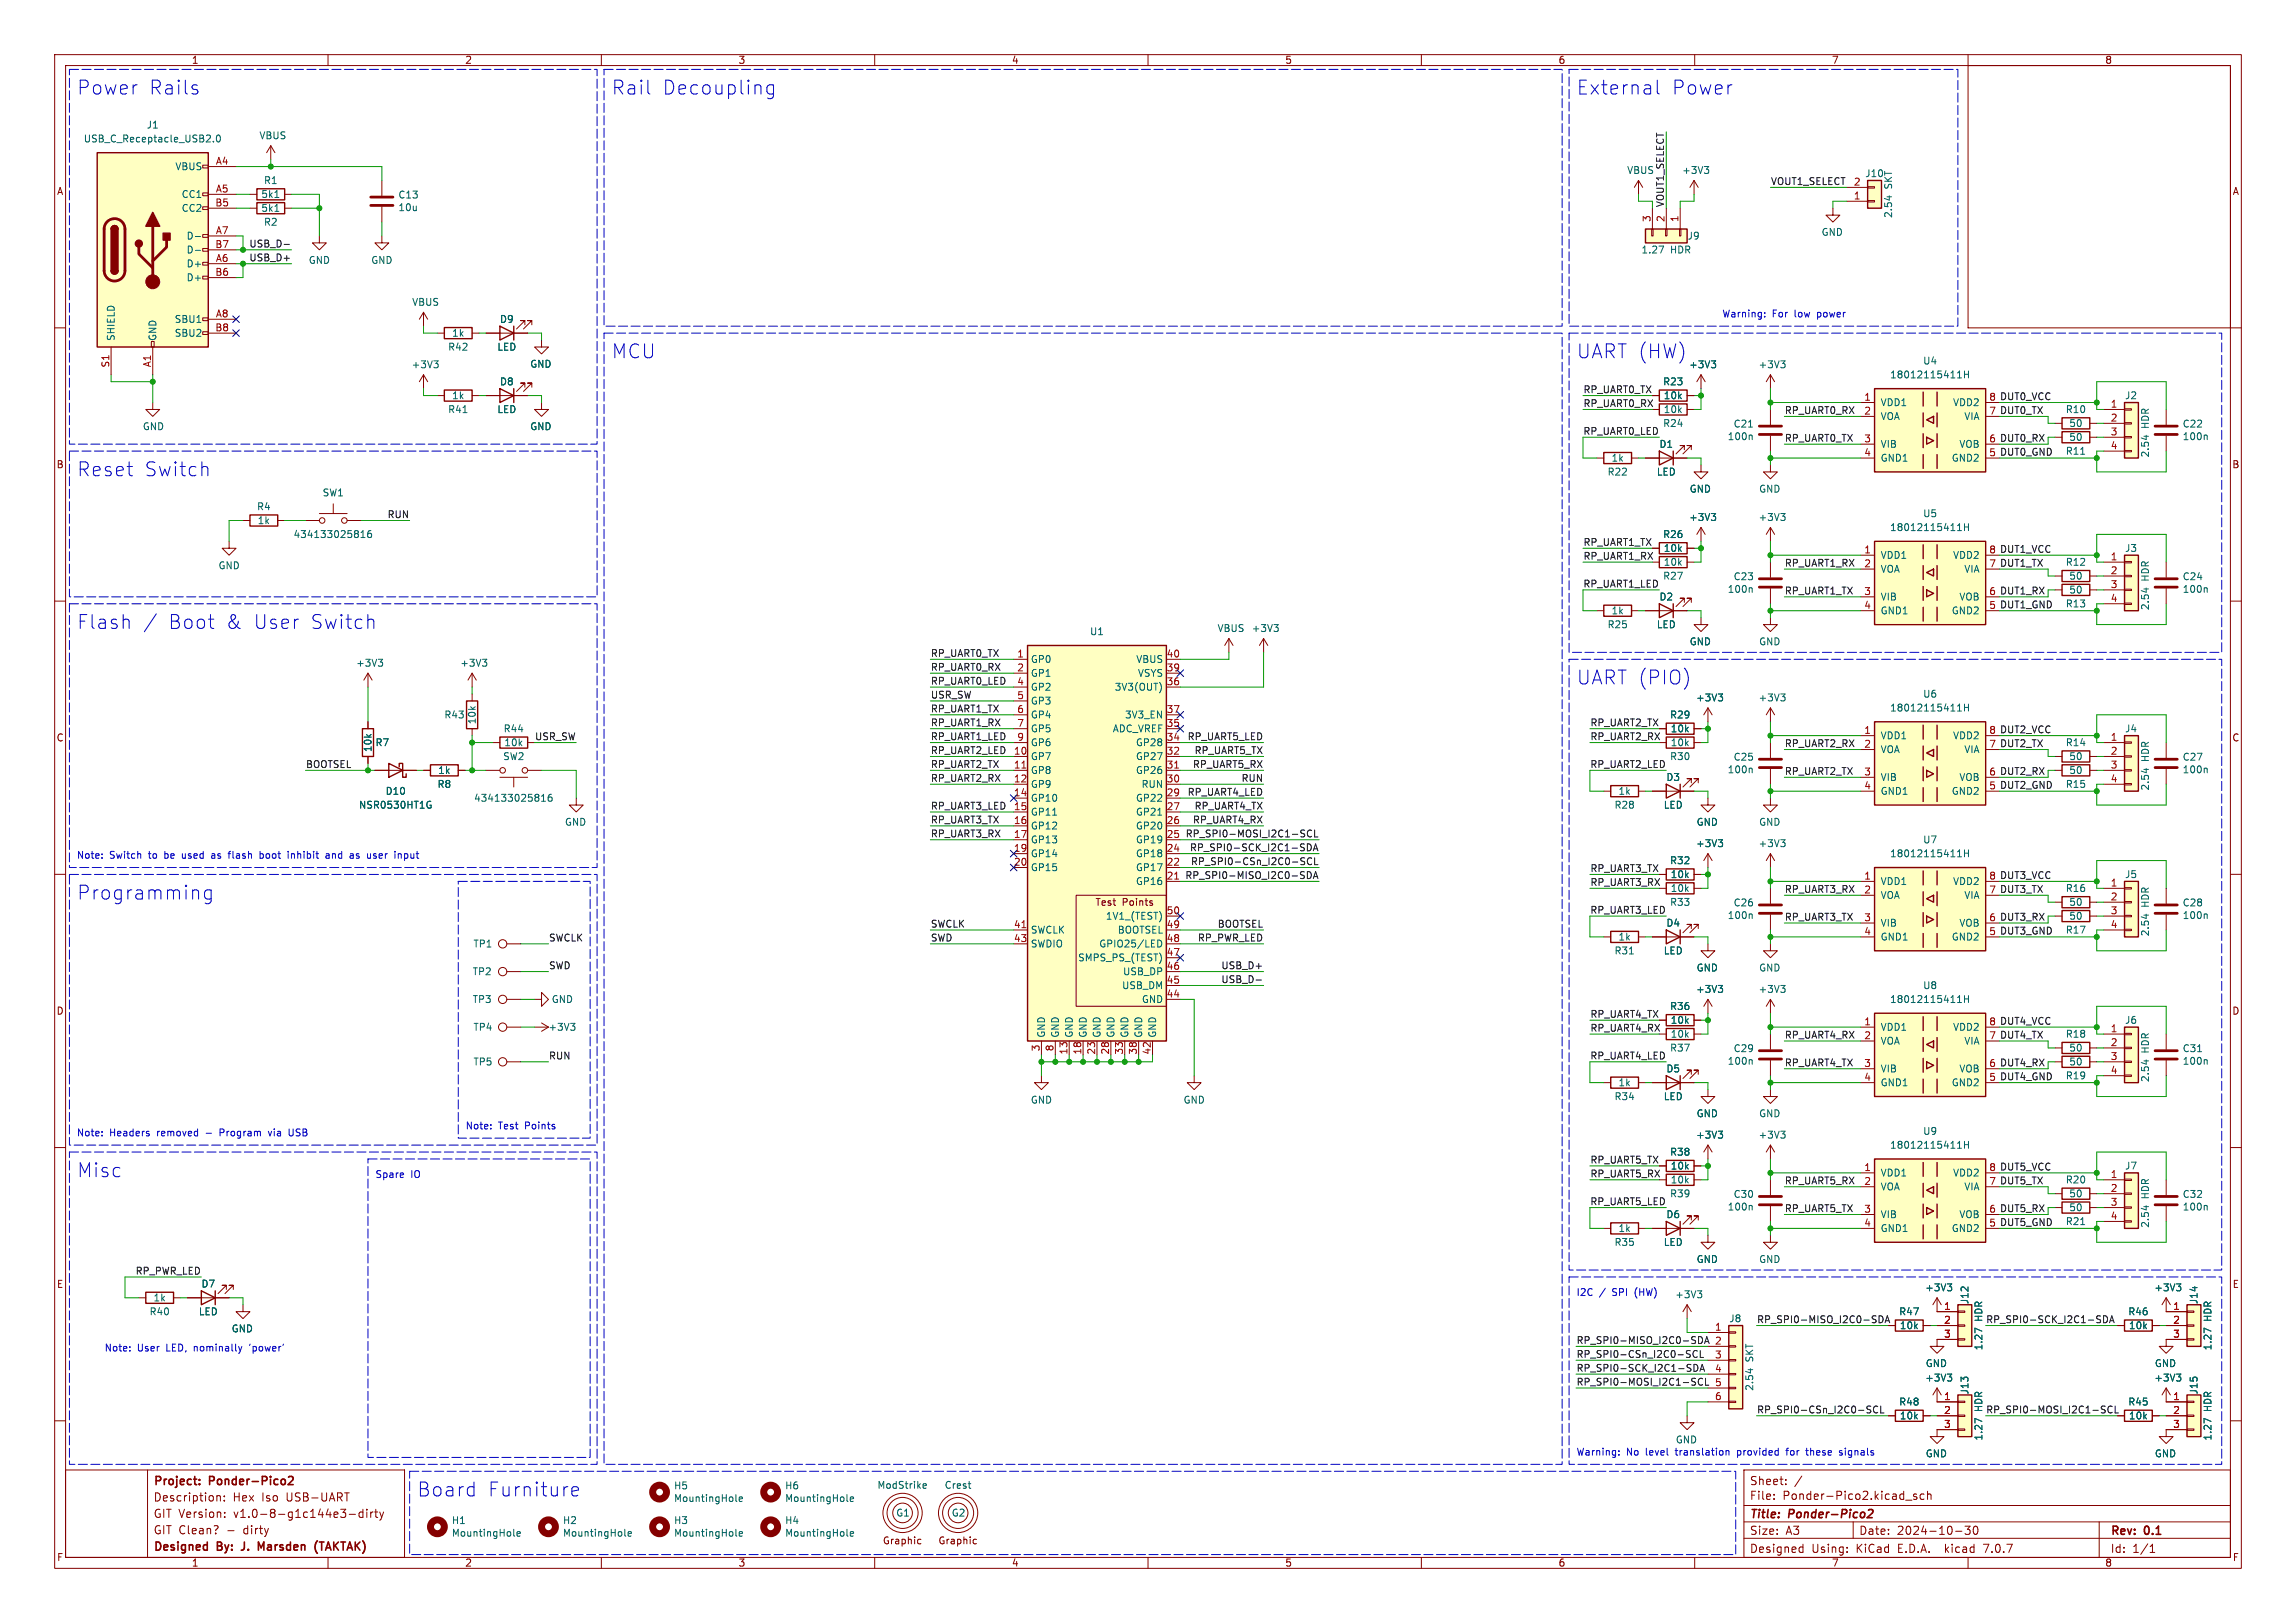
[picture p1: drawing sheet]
<svg xmlns="http://www.w3.org/2000/svg" width="420mm" height="297mm" viewBox="0 0 420 297" stroke-linecap="round" stroke-linejoin="round" font-family="sans-serif">
<defs><g id="words">
<g font-size="3.5" fill="#0000c2">
<text x="14" y="17.5">Power</text>
<text x="27.1" y="17.5">Rails</text>
<text x="111.8" y="17.5">Rail</text>
<text x="121" y="17.5">Decoupling</text>
<text x="288.3" y="17.5">External</text>
<text x="305.7" y="17.5">Power</text>
<text x="111.8" y="65.8">MCU</text>
<text x="288.3" y="65.8">UART (HW)</text>
<text x="14" y="87.4">Reset</text>
<text x="26.3" y="87.4">Switch</text>
<text x="14" y="115.3">Flash</text>
<text x="30.6" y="115.3">Boot</text>
<text x="41" y="115.3">&amp;</text>
<text x="46.1" y="115.3">User</text>
<text x="56.4" y="115.3">Switch</text>
<text x="288.3" y="125.5">UART (PIO)</text>
<text x="14" y="164.9">Programming</text>
<text x="14" y="215.7">Misc</text>
<text x="76.2" y="274.1">Board</text>
<text x="89.1" y="274.1">Furniture</text>
</g>
<g font-size="2.1" fill="#840000">
<text x="28" y="275">Description:</text>
<text x="28" y="272.2">Project:</text>
<text x="38.4" y="272.2">Ponder-Pico2</text>
<text x="42.6" y="275">Hex</text>
<text x="48" y="275">Iso</text>
<text x="52.5" y="275">USB-UART</text>
<text x="320" y="274.7">File:</text>
<text x="320" y="272">Sheet:</text>
<text x="326.1" y="274.7">Ponder-Pico2.kicad_sch</text>
<text x="28" y="281">GIT Clean?</text>
<text x="28" y="278">GIT Version:</text>
<text x="41.5" y="281">-</text>
<text x="42.8" y="278">v1.0-8-g1c144e3-dirty</text>
<text x="44.7" y="281">dirty</text>
<text x="320" y="281.1">Size:</text>
<text x="320" y="278.3">Title:</text>
<text x="326.6" y="281.1">A3</text>
<text x="327.2" y="278.3">Ponder-Pico2</text>
<text x="340" y="281.1">Date:</text>
<text x="347" y="281.1">2024-10-30</text>
<text x="386" y="281.3">Rev:</text>
<text x="392.4" y="281.3">0.1</text>
<text x="28" y="284.2">Designed</text>
<text x="39.8" y="284.2">By:</text>
<text x="44.9" y="284.2">J.</text>
<text x="48.5" y="284.2">Marsden</text>
<text x="59.5" y="284.2">(TAKTAK)</text>
<text x="320" y="284.4">Designed</text>
<text x="331.4" y="284.4">Using:</text>
<text x="339.6" y="284.4">KiCad</text>
<text x="347.3" y="284.4">E.D.A.</text>
<text x="356.2" y="284.4">kicad</text>
<text x="363.4" y="284.4">7.0.7</text>
<text x="386" y="284.4">Id:</text>
<text x="390.1" y="284.4">1/1</text>
</g>
<g font-size="1.8" fill="#840000">
<text x="35" y="11.9">1</text>
<text x="85" y="11.9">2</text>
<text x="135" y="11.9">3</text>
<text x="185" y="11.9">4</text>
<text x="235" y="11.9">5</text>
<text x="285" y="11.9">6</text>
<text x="335" y="11.9">7</text>
<text x="385" y="11.9">8</text>
<text x="10.3" y="35.9">A</text>
<text x="408.3" y="35.9">A</text>
<text x="10.3" y="85.9">B</text>
<text x="408.2" y="85.9">B</text>
<text x="10.3" y="135.9">C</text>
<text x="408.2" y="135.9">C</text>
<text x="200.3" y="166">Test</text>
<text x="205.3" y="166">Points</text>
<text x="10.3" y="185.9">D</text>
<text x="408.2" y="185.9">D</text>
<text x="10.3" y="235.9">E</text>
<text x="408.3" y="235.9">E</text>
<text x="10.3" y="285.9">F</text>
<text x="35" y="286.9">1</text>
<text x="85" y="286.9">2</text>
<text x="135" y="286.9">3</text>
<text x="161.4" y="282.8">Graphic</text>
<text x="171.6" y="282.8">Graphic</text>
<text x="185" y="286.9">4</text>
<text x="235" y="286.9">5</text>
<text x="285" y="286.9">6</text>
<text x="335" y="286.9">7</text>
<text x="385" y="286.9">8</text>
<text x="408.3" y="285.9">F</text>
</g>
<g font-size="1.8" fill="#006464">
<text x="26.7" y="23.7">J1</text>
<text x="15.2" y="26.3">USB_C_Receptacle_USB2.0</text>
<text x="47.4" y="25.7">VBUS</text>
<text x="32" y="31.3">VBUS</text>
<text x="48.2" y="33.9">R1</text>
<text x="297.6" y="32">VBUS</text>
<text x="307.6" y="32">+3V3</text>
<text x="341.1" y="32.6">J10</text>
<text x="346.3" y="34.6" transform="rotate(-90 346.3 34.6)">SKT</text>
<text x="33.1" y="36.4">CC1</text>
<text x="33.1" y="39">CC2</text>
<text x="47.7" y="36.4">5k1</text>
<text x="47.7" y="39">5k1</text>
<text x="48.2" y="41.5">R2</text>
<text x="72.8" y="36.5">C13</text>
<text x="72.8" y="38.8">10u</text>
<text x="346.3" y="40" transform="rotate(-90 346.3 40)">2.54</text>
<text x="34" y="44">D-</text>
<text x="34" y="46.6">D-</text>
<text x="300.2" y="46.6">1.27</text>
<text x="305.6" y="46.6">HDR</text>
<text x="308.6" y="44">J9</text>
<text x="333.1" y="43.4">GND</text>
<text x="34" y="49.1">D+</text>
<text x="34" y="51.7">D+</text>
<text x="56.4" y="48.5">GND</text>
<text x="67.8" y="48.5">GND</text>
<text x="31.9" y="59.3">SBU1</text>
<text x="75.3" y="56.2">VBUS</text>
<text x="91.4" y="59.3">D9</text>
<text x="21.2" y="62.5" transform="rotate(-90 21.2 62.5)">SHIELD</text>
<text x="28.8" y="62.5" transform="rotate(-90 28.8 62.5)">GND</text>
<text x="31.9" y="61.8">SBU2</text>
<text x="81.9" y="64.4">R42</text>
<text x="82.6" y="61.8">1k</text>
<text x="90.9" y="64.4">LED</text>
<text x="75.2" y="67.6">+3V3</text>
<text x="91.4" y="70.7">D8</text>
<text x="96.9" y="67.5">GND</text>
<text x="304.1" y="70.7">R23</text>
<text x="308.9" y="67.6">+3V3</text>
<text x="321.6" y="67.6">+3V3</text>
<text x="345.6" y="69.4">18012115411H</text>
<text x="351.7" y="66.9">U4</text>
<text x="81.9" y="75.8">R41</text>
<text x="82.6" y="73.3">1k</text>
<text x="90.9" y="75.8">LED</text>
<text x="304.2" y="73.3">10k</text>
<text x="304.2" y="75.8">10k</text>
<text x="343.9" y="74.5">VDD1</text>
<text x="343.9" y="77.1">VOA</text>
<text x="357.2" y="74.5">VDD2</text>
<text x="359.2" y="77.1">VIA</text>
<text x="377.8" y="75.8">R10</text>
<text x="388.6" y="73.3">J2</text>
<text x="26" y="78.9">GND</text>
<text x="96.9" y="78.9">GND</text>
<text x="303.5" y="82.1">D1</text>
<text x="304.1" y="78.3">R24</text>
<text x="315.9" y="80.7">100n</text>
<text x="317" y="78.4">C21</text>
<text x="343.9" y="82.1">VIB</text>
<text x="358.3" y="82.1">VOB</text>
<text x="377.8" y="83.4">R11</text>
<text x="378.4" y="80.9">50</text>
<text x="378.4" y="78.3">50</text>
<text x="393.3" y="83.8" transform="rotate(-90 393.3 83.8)">2.54</text>
<text x="393.3" y="78.4" transform="rotate(-90 393.3 78.4)">HDR</text>
<text x="399.2" y="78.4">C22</text>
<text x="399.2" y="80.7">100n</text>
<text x="294" y="87.2">R22</text>
<text x="294.7" y="84.7">1k</text>
<text x="303" y="87.2">LED</text>
<text x="343.9" y="84.7">GND1</text>
<text x="356.9" y="84.7">GND2</text>
<text x="46.9" y="93.6">R4</text>
<text x="58.9" y="91">SW1</text>
<text x="308.9" y="95.5">+3V3</text>
<text x="309" y="90.3">GND</text>
<text x="321.6" y="95.5">+3V3</text>
<text x="321.7" y="90.3">GND</text>
<text x="351.7" y="94.8">U5</text>
<text x="47" y="96.1">1k</text>
<text x="53.6" y="98.7">434133025816</text>
<text x="304.1" y="98.7">R26</text>
<text x="304.2" y="101.2">10k</text>
<text x="345.6" y="97.4">18012115411H</text>
<text x="388.6" y="101.2">J3</text>
<text x="39.9" y="104.4">GND</text>
<text x="304.1" y="106.3">R27</text>
<text x="304.2" y="103.7">10k</text>
<text x="317" y="106.4">C23</text>
<text x="343.9" y="102.5">VDD1</text>
<text x="343.9" y="105">VOA</text>
<text x="357.2" y="102.5">VDD2</text>
<text x="359.2" y="105">VIA</text>
<text x="377.8" y="103.7">R12</text>
<text x="378.4" y="106.3">50</text>
<text x="393.3" y="106.3" transform="rotate(-90 393.3 106.3)">HDR</text>
<text x="399.2" y="106.4">C24</text>
<text x="294.7" y="112.6">1k</text>
<text x="303.5" y="110.1">D2</text>
<text x="315.9" y="108.7">100n</text>
<text x="343.9" y="110.1">VIB</text>
<text x="343.9" y="112.6">GND1</text>
<text x="356.9" y="112.6">GND2</text>
<text x="358.3" y="110.1">VOB</text>
<text x="377.8" y="111.4">R13</text>
<text x="378.4" y="108.8">50</text>
<text x="393.3" y="111.8" transform="rotate(-90 393.3 111.8)">2.54</text>
<text x="399.2" y="108.7">100n</text>
<text x="199.3" y="116.4">U1</text>
<text x="222.6" y="115.8">VBUS</text>
<text x="228.9" y="115.8">+3V3</text>
<text x="294" y="115.2">R25</text>
<text x="303" y="115.2">LED</text>
<text x="309" y="118.3">GND</text>
<text x="321.7" y="118.3">GND</text>
<text x="65" y="122.2">+3V3</text>
<text x="84.1" y="122.2">+3V3</text>
<text x="188.5" y="121.5">GP0</text>
<text x="188.5" y="124.1">GP1</text>
<text x="207.8" y="121.5">VBUS</text>
<text x="208.1" y="124.1">VSYS</text>
<text x="81.2" y="131.7">R43</text>
<text x="188.5" y="126.6">GP2</text>
<text x="188.5" y="129.1">GP3</text>
<text x="188.5" y="131.7">GP4</text>
<text x="203.8" y="126.6">3V3(OUT)</text>
<text x="205.7" y="131.7">3V3_EN</text>
<text x="305.4" y="131.7">R29</text>
<text x="310.2" y="128.5">+3V3</text>
<text x="321.6" y="128.5">+3V3</text>
<text x="345.6" y="130.4">18012115411H</text>
<text x="351.7" y="127.9">U6</text>
<text x="68.2" y="137.7" transform="rotate(-90 68.2 137.7)">10k</text>
<text x="68.6" y="136.8">R7</text>
<text x="87.2" y="132.6" transform="rotate(-90 87.2 132.6)">10k</text>
<text x="92" y="134.2">R44</text>
<text x="92.2" y="136.8">10k</text>
<text x="188.5" y="134.2">GP5</text>
<text x="188.5" y="136.8">GP6</text>
<text x="203.5" y="134.2">ADC_VREF</text>
<text x="207.7" y="136.8">GP28</text>
<text x="305.5" y="136.8">10k</text>
<text x="305.5" y="134.2">10k</text>
<text x="343.9" y="135.5">VDD1</text>
<text x="357.2" y="135.5">VDD2</text>
<text x="377.8" y="136.8">R14</text>
<text x="388.6" y="134.2">J4</text>
<text x="80.1" y="141.8">1k</text>
<text x="91.9" y="139.3">SW2</text>
<text x="188.5" y="139.3">GP7</text>
<text x="188.5" y="141.8">GP8</text>
<text x="207.7" y="141.8">GP26</text>
<text x="207.7" y="139.3">GP27</text>
<text x="304.7" y="143.1">D3</text>
<text x="305.4" y="139.3">R30</text>
<text x="315.9" y="141.7">100n</text>
<text x="317" y="139.4">C25</text>
<text x="343.9" y="138">VOA</text>
<text x="343.9" y="143.1">VIB</text>
<text x="358.3" y="143.1">VOB</text>
<text x="359.2" y="138">VIA</text>
<text x="378.4" y="139.3">50</text>
<text x="378.4" y="141.8">50</text>
<text x="393.3" y="139.4" transform="rotate(-90 393.3 139.4)">HDR</text>
<text x="399.2" y="139.4">C27</text>
<text x="399.2" y="141.7">100n</text>
<text x="65.6" y="148.2">NSR0530HT1G</text>
<text x="70.4" y="145.6">D10</text>
<text x="79.9" y="144.4">R8</text>
<text x="86.6" y="146.9">434133025816</text>
<text x="188.5" y="144.4">GP9</text>
<text x="188.5" y="146.9">GP10</text>
<text x="188.5" y="149.5">GP11</text>
<text x="207.7" y="149.5">GP21</text>
<text x="207.7" y="146.9">GP22</text>
<text x="208.7" y="144.4">RUN</text>
<text x="295.2" y="148.2">R28</text>
<text x="296" y="145.6">1k</text>
<text x="304.2" y="148.2">LED</text>
<text x="343.9" y="145.6">GND1</text>
<text x="356.9" y="145.6">GND2</text>
<text x="377.8" y="144.4">R15</text>
<text x="393.3" y="144.8" transform="rotate(-90 393.3 144.8)">2.54</text>
<text x="103.2" y="151.3">GND</text>
<text x="188.5" y="152">GP12</text>
<text x="188.5" y="154.5">GP13</text>
<text x="207.7" y="154.5">GP19</text>
<text x="207.7" y="152">GP20</text>
<text x="310.2" y="155.2">+3V3</text>
<text x="310.3" y="151.3">GND</text>
<text x="321.6" y="155.2">+3V3</text>
<text x="321.7" y="151.3">GND</text>
<text x="351.7" y="154.5">U7</text>
<text x="188.5" y="157.1">GP14</text>
<text x="188.5" y="159.6">GP15</text>
<text x="207.7" y="159.6">GP17</text>
<text x="207.7" y="157.1">GP18</text>
<text x="305.4" y="158.3">R32</text>
<text x="305.5" y="160.9">10k</text>
<text x="345.6" y="157.1">18012115411H</text>
<text x="388.6" y="160.9">J5</text>
<text x="207.7" y="162.2">GP16</text>
<text x="305.4" y="166">R33</text>
<text x="305.5" y="163.4">10k</text>
<text x="317" y="166.1">C26</text>
<text x="343.9" y="162.2">VDD1</text>
<text x="343.9" y="164.7">VOA</text>
<text x="357.2" y="162.2">VDD2</text>
<text x="359.2" y="164.7">VIA</text>
<text x="377.8" y="163.4">R16</text>
<text x="378.4" y="166">50</text>
<text x="393.3" y="166" transform="rotate(-90 393.3 166)">HDR</text>
<text x="399.2" y="166.1">C28</text>
<text x="86.5" y="173.6">TP1</text>
<text x="188.5" y="171">SWCLK</text>
<text x="188.5" y="173.6">SWDIO</text>
<text x="201" y="173.6">GPIO25/LED</text>
<text x="202.2" y="168.5">1V1_(TEST)</text>
<text x="204.4" y="171">BOOTSEL</text>
<text x="296" y="172.3">1k</text>
<text x="304.7" y="169.8">D4</text>
<text x="315.9" y="168.4">100n</text>
<text x="343.9" y="169.8">VIB</text>
<text x="343.9" y="172.3">GND1</text>
<text x="356.9" y="172.3">GND2</text>
<text x="358.3" y="169.8">VOB</text>
<text x="377.8" y="171">R17</text>
<text x="378.4" y="168.5">50</text>
<text x="393.3" y="171.4" transform="rotate(-90 393.3 171.4)">2.54</text>
<text x="399.2" y="168.4">100n</text>
<text x="86.4" y="178.7">TP2</text>
<text x="197.1" y="176.1">SMPS_PS_(TEST)</text>
<text x="205.3" y="178.7">USB_DP</text>
<text x="295.2" y="174.9">R31</text>
<text x="304.2" y="174.9">LED</text>
<text x="310.3" y="178">GND</text>
<text x="321.7" y="178">GND</text>
<text x="86.4" y="183.7">TP3</text>
<text x="100.8" y="183.7">GND</text>
<text x="205.1" y="181.2">USB_DM</text>
<text x="208.8" y="183.7">GND</text>
<text x="305.4" y="185">R36</text>
<text x="310.2" y="181.9">+3V3</text>
<text x="321.6" y="181.9">+3V3</text>
<text x="345.6" y="183.7">18012115411H</text>
<text x="351.7" y="181.2">U8</text>
<text x="86.5" y="188.8">TP4</text>
<text x="100.2" y="188.8">+3V3</text>
<text x="191.4" y="190" transform="rotate(-90 191.4 190)">GND</text>
<text x="193.9" y="190" transform="rotate(-90 193.9 190)">GND</text>
<text x="196.4" y="190" transform="rotate(-90 196.4 190)">GND</text>
<text x="199" y="190" transform="rotate(-90 199 190)">GND</text>
<text x="201.5" y="190" transform="rotate(-90 201.5 190)">GND</text>
<text x="204.1" y="190" transform="rotate(-90 204.1 190)">GND</text>
<text x="206.6" y="190" transform="rotate(-90 206.6 190)">GND</text>
<text x="209.1" y="190" transform="rotate(-90 209.1 190)">GND</text>
<text x="211.7" y="190" transform="rotate(-90 211.7 190)">GND</text>
<text x="305.5" y="187.6">10k</text>
<text x="305.5" y="190.1">10k</text>
<text x="343.9" y="188.8">VDD1</text>
<text x="343.9" y="191.4">VOA</text>
<text x="357.2" y="188.8">VDD2</text>
<text x="359.2" y="191.4">VIA</text>
<text x="377.8" y="190.1">R18</text>
<text x="388.6" y="187.6">J6</text>
<text x="86.5" y="195.2">TP5</text>
<text x="304.7" y="196.4">D5</text>
<text x="305.4" y="192.6">R37</text>
<text x="315.9" y="195">100n</text>
<text x="317" y="192.7">C29</text>
<text x="343.9" y="196.4">VIB</text>
<text x="358.3" y="196.4">VOB</text>
<text x="377.8" y="197.7">R19</text>
<text x="378.4" y="195.2">50</text>
<text x="378.4" y="192.6">50</text>
<text x="393.3" y="192.7" transform="rotate(-90 393.3 192.7)">HDR</text>
<text x="399.2" y="192.7">C31</text>
<text x="399.2" y="195">100n</text>
<text x="188.5" y="202.2">GND</text>
<text x="216.4" y="202.2">GND</text>
<text x="295.2" y="201.5">R34</text>
<text x="296" y="199">1k</text>
<text x="304.2" y="201.5">LED</text>
<text x="343.9" y="199">GND1</text>
<text x="356.9" y="199">GND2</text>
<text x="393.3" y="198.1" transform="rotate(-90 393.3 198.1)">2.54</text>
<text x="310.2" y="208.6">+3V3</text>
<text x="310.3" y="204.6">GND</text>
<text x="321.6" y="208.6">+3V3</text>
<text x="321.7" y="204.6">GND</text>
<text x="351.7" y="207.9">U9</text>
<text x="305.4" y="211.7">R38</text>
<text x="305.5" y="214.2">10k</text>
<text x="343.9" y="215.5">VDD1</text>
<text x="345.6" y="210.4">18012115411H</text>
<text x="357.2" y="215.5">VDD2</text>
<text x="388.6" y="214.2">J7</text>
<text x="305.4" y="219.3">R39</text>
<text x="305.5" y="216.8">10k</text>
<text x="315.9" y="221.7">100n</text>
<text x="317" y="219.4">C30</text>
<text x="343.9" y="218">VOA</text>
<text x="359.2" y="218">VIA</text>
<text x="377.8" y="216.8">R20</text>
<text x="378.4" y="219.3">50</text>
<text x="378.4" y="221.8">50</text>
<text x="393.3" y="219.4" transform="rotate(-90 393.3 219.4)">HDR</text>
<text x="399.2" y="219.4">C32</text>
<text x="399.2" y="221.7">100n</text>
<text x="296" y="225.7">1k</text>
<text x="304.7" y="223.1">D6</text>
<text x="343.9" y="223.1">VIB</text>
<text x="343.9" y="225.7">GND1</text>
<text x="356.9" y="225.7">GND2</text>
<text x="358.3" y="223.1">VOB</text>
<text x="377.8" y="224.4">R21</text>
<text x="393.3" y="224.8" transform="rotate(-90 393.3 224.8)">2.54</text>
<text x="295.2" y="228.2">R35</text>
<text x="304.2" y="228.2">LED</text>
<text x="310.3" y="231.3">GND</text>
<text x="321.7" y="231.3">GND</text>
<text x="28" y="238.4">1k</text>
<text x="36.8" y="235.8">D7</text>
<text x="306.3" y="237.8">+3V3</text>
<text x="352.1" y="236.5">+3V3</text>
<text x="360.3" y="238.8" transform="rotate(-90 360.3 238.8)">J12</text>
<text x="394" y="236.5">+3V3</text>
<text x="402.2" y="238.8" transform="rotate(-90 402.2 238.8)">J14</text>
<text x="27.3" y="240.9">R40</text>
<text x="36.3" y="240.9">LED</text>
<text x="42.3" y="244">GND</text>
<text x="316.2" y="242.2">J8</text>
<text x="347.3" y="240.9">R47</text>
<text x="347.4" y="243.4">10k</text>
<text x="362.8" y="241.8" transform="rotate(-90 362.8 241.8)">HDR</text>
<text x="389.2" y="240.9">R46</text>
<text x="389.3" y="243.4">10k</text>
<text x="404.7" y="241.8" transform="rotate(-90 404.7 241.8)">HDR</text>
<text x="320.9" y="249.2" transform="rotate(-90 320.9 249.2)">SKT</text>
<text x="352.2" y="250.4">GND</text>
<text x="362.8" y="247.2" transform="rotate(-90 362.8 247.2)">1.27</text>
<text x="394.1" y="250.4">GND</text>
<text x="404.7" y="247.2" transform="rotate(-90 404.7 247.2)">1.27</text>
<text x="320.9" y="254.6" transform="rotate(-90 320.9 254.6)">2.54</text>
<text x="347.3" y="257.4">R48</text>
<text x="352.1" y="253">+3V3</text>
<text x="360.3" y="255.3" transform="rotate(-90 360.3 255.3)">J13</text>
<text x="389.2" y="257.4">R45</text>
<text x="394" y="253">+3V3</text>
<text x="402.2" y="255.3" transform="rotate(-90 402.2 255.3)">J15</text>
<text x="347.4" y="259.9">10k</text>
<text x="362.8" y="263.7" transform="rotate(-90 362.8 263.7)">1.27</text>
<text x="362.8" y="258.3" transform="rotate(-90 362.8 258.3)">HDR</text>
<text x="389.3" y="259.9">10k</text>
<text x="404.7" y="263.7" transform="rotate(-90 404.7 263.7)">1.27</text>
<text x="404.7" y="258.3" transform="rotate(-90 404.7 258.3)">HDR</text>
<text x="306.4" y="264.3">GND</text>
<text x="352.2" y="266.9">GND</text>
<text x="394.1" y="266.9">GND</text>
<text x="123.2" y="272.7">H5</text>
<text x="123.2" y="275.1">MountingHole</text>
<text x="143.5" y="272.7">H6</text>
<text x="143.5" y="275.1">MountingHole</text>
<text x="160.4" y="272.6">ModStrike</text>
<text x="172.7" y="272.6">Crest</text>
<text x="82.6" y="279.1">H1</text>
<text x="82.6" y="281.4">MountingHole</text>
<text x="102.9" y="279.1">H2</text>
<text x="102.9" y="281.4">MountingHole</text>
<text x="123.2" y="279.1">H3</text>
<text x="123.2" y="281.4">MountingHole</text>
<text x="143.5" y="279.1">H4</text>
<text x="143.5" y="281.4">MountingHole</text>
<text x="163.8" y="277.7">G1</text>
<text x="174" y="277.7">G2</text>
</g>
<g font-size="1.8" fill="#a90000">
<text x="39.4" y="30.2">A4</text>
<text x="39.4" y="35.3">A5</text>
<text x="339" y="34">2</text>
<text x="39.3" y="37.8">B5</text>
<text x="302" y="40.7" transform="rotate(-90 302 40.7)">3</text>
<text x="304.5" y="40.7" transform="rotate(-90 304.5 40.7)">2</text>
<text x="307.1" y="40.7" transform="rotate(-90 307.1 40.7)">1</text>
<text x="339" y="36.6">1</text>
<text x="39.3" y="45.5">B7</text>
<text x="39.4" y="42.9">A7</text>
<text x="39.3" y="50.5">B6</text>
<text x="39.4" y="48">A6</text>
<text x="39.4" y="58.2">A8</text>
<text x="39.3" y="60.7">B8</text>
<text x="20.1" y="67.4" transform="rotate(-90 20.1 67.4)">S1</text>
<text x="27.7" y="67.3" transform="rotate(-90 27.7 67.3)">A1</text>
<text x="340.9" y="73.4">1</text>
<text x="340.9" y="75.9">2</text>
<text x="386" y="74.7">1</text>
<text x="386" y="77.2">2</text>
<text x="340.9" y="81">3</text>
<text x="340.9" y="83.6">4</text>
<text x="386" y="79.8">3</text>
<text x="386" y="82.3">4</text>
<text x="340.9" y="101.3">1</text>
<text x="340.9" y="103.9">2</text>
<text x="386" y="102.6">1</text>
<text x="386" y="105.2">2</text>
<text x="386" y="107.7">3</text>
<text x="340.9" y="109">3</text>
<text x="340.9" y="111.5">4</text>
<text x="386" y="110.2">4</text>
<text x="186" y="120.4">1</text>
<text x="186" y="122.9">2</text>
<text x="186" y="125.5">4</text>
<text x="213.3" y="125.5">36</text>
<text x="213.3" y="122.9">39</text>
<text x="213.3" y="120.4">40</text>
<text x="186" y="128">5</text>
<text x="186" y="130.6">6</text>
<text x="213.3" y="130.6">37</text>
<text x="186" y="133.1">7</text>
<text x="186" y="135.6">9</text>
<text x="213.3" y="135.6">34</text>
<text x="213.3" y="133.1">35</text>
<text x="340.9" y="134.4">1</text>
<text x="340.9" y="136.9">2</text>
<text x="386" y="135.6">1</text>
<text x="185.4" y="138.2">10</text>
<text x="185.4" y="140.7">11</text>
<text x="185.4" y="143.3">12</text>
<text x="213.3" y="143.3">30</text>
<text x="213.3" y="140.7">31</text>
<text x="213.3" y="138.2">32</text>
<text x="340.9" y="142">3</text>
<text x="386" y="138.2">2</text>
<text x="386" y="140.7">3</text>
<text x="386" y="143.3">4</text>
<text x="185.4" y="145.8">14</text>
<text x="185.4" y="148.3">15</text>
<text x="213.3" y="148.3">27</text>
<text x="213.3" y="145.8">29</text>
<text x="340.9" y="144.5">4</text>
<text x="185.4" y="150.9">16</text>
<text x="185.4" y="153.4">17</text>
<text x="185.4" y="156">19</text>
<text x="213.3" y="156">24</text>
<text x="213.3" y="153.4">25</text>
<text x="213.3" y="150.9">26</text>
<text x="185.4" y="158.5">20</text>
<text x="213.3" y="161">21</text>
<text x="213.3" y="158.5">22</text>
<text x="340.9" y="161">1</text>
<text x="213.3" y="167.4">50</text>
<text x="340.9" y="163.6">2</text>
<text x="386" y="162.3">1</text>
<text x="386" y="164.8">2</text>
<text x="386" y="167.4">3</text>
<text x="185.4" y="169.9">41</text>
<text x="185.4" y="172.5">43</text>
<text x="213.3" y="172.5">48</text>
<text x="213.3" y="169.9">49</text>
<text x="340.9" y="168.7">3</text>
<text x="340.9" y="171.2">4</text>
<text x="386" y="169.9">4</text>
<text x="213.3" y="177.5">46</text>
<text x="213.3" y="175">47</text>
<text x="213.3" y="182.6">44</text>
<text x="213.3" y="180.1">45</text>
<text x="340.9" y="187.7">1</text>
<text x="340.9" y="190.2">2</text>
<text x="386" y="189">1</text>
<text x="386" y="191.5">2</text>
<text x="190.2" y="192.5" transform="rotate(-90 190.2 192.5)">3</text>
<text x="192.8" y="192.5" transform="rotate(-90 192.8 192.5)">8</text>
<text x="195.3" y="193.1" transform="rotate(-90 195.3 193.1)">13</text>
<text x="197.9" y="193.1" transform="rotate(-90 197.9 193.1)">18</text>
<text x="200.4" y="193.1" transform="rotate(-90 200.4 193.1)">23</text>
<text x="202.9" y="193.1" transform="rotate(-90 202.9 193.1)">28</text>
<text x="205.5" y="193.1" transform="rotate(-90 205.5 193.1)">33</text>
<text x="208" y="193.1" transform="rotate(-90 208 193.1)">38</text>
<text x="210.6" y="193.1" transform="rotate(-90 210.6 193.1)">42</text>
<text x="340.9" y="195.3">3</text>
<text x="340.9" y="197.9">4</text>
<text x="386" y="194.1">3</text>
<text x="386" y="196.6">4</text>
<text x="340.9" y="214.4">1</text>
<text x="386" y="215.6">1</text>
<text x="340.9" y="216.9">2</text>
<text x="340.9" y="222">3</text>
<text x="386" y="218.2">2</text>
<text x="386" y="220.7">3</text>
<text x="340.9" y="224.5">4</text>
<text x="386" y="223.3">4</text>
<text x="355.5" y="239.8">1</text>
<text x="397.4" y="239.8">1</text>
<text x="313.6" y="243.6">1</text>
<text x="355.5" y="242.3">2</text>
<text x="355.5" y="244.9">3</text>
<text x="397.4" y="242.3">2</text>
<text x="397.4" y="244.9">3</text>
<text x="313.6" y="246.1">2</text>
<text x="313.6" y="248.7">3</text>
<text x="313.6" y="251.2">4</text>
<text x="313.6" y="253.7">5</text>
<text x="313.6" y="256.3">6</text>
<text x="355.5" y="256.3">1</text>
<text x="397.4" y="256.3">1</text>
<text x="355.5" y="258.8">2</text>
<text x="355.5" y="261.4">3</text>
<text x="397.4" y="258.8">2</text>
<text x="397.4" y="261.4">3</text>
</g>
<g font-size="1.8" fill="#0f0f0f">
<text x="323.8" y="33.9">VOUT1_SELECT</text>
<text x="304.4" y="38" transform="rotate(-90 304.4 38)">VOUT1_SELECT</text>
<text x="45.5" y="45.4">USB_D-</text>
<text x="45.5" y="47.9">USB_D+</text>
<text x="289.6" y="74.6">RP_UART0_RX</text>
<text x="289.6" y="72">RP_UART0_TX</text>
<text x="326.4" y="75.9">RP_UART0_RX</text>
<text x="363.8" y="75.9">7 DUT0_TX</text>
<text x="363.8" y="73.4">8 DUT0_VCC</text>
<text x="289.5" y="79.7">RP_UART0_LED</text>
<text x="326.4" y="80.9">RP_UART0_TX</text>
<text x="363.8" y="83.6">5 DUT0_GND</text>
<text x="363.8" y="81">6 DUT0_RX</text>
<text x="70.8" y="94.9">RUN</text>
<text x="289.6" y="100">RP_UART1_TX</text>
<text x="363.8" y="101.3">8 DUT1_VCC</text>
<text x="289.5" y="107.6">RP_UART1_LED</text>
<text x="289.6" y="102.5">RP_UART1_RX</text>
<text x="326.4" y="103.8">RP_UART1_RX</text>
<text x="363.8" y="103.9">7 DUT1_TX</text>
<text x="326.4" y="108.9">RP_UART1_TX</text>
<text x="363.8" y="111.5">5 DUT1_GND</text>
<text x="363.8" y="109">6 DUT1_RX</text>
<text x="170.2" y="122.8">RP_UART0_RX</text>
<text x="170.2" y="125.4">RP_UART0_LED</text>
<text x="170.2" y="120.3">RP_UART0_TX</text>
<text x="170.2" y="127.9">USR_SW</text>
<text x="170.2" y="130.5">RP_UART1_TX</text>
<text x="97.8" y="135.5">USR_SW</text>
<text x="170.2" y="133">RP_UART1_RX</text>
<text x="170.2" y="135.5">RP_UART1_LED</text>
<text x="217.1" y="135.5">RP_UART5_LED</text>
<text x="290.8" y="135.5">RP_UART2_RX</text>
<text x="290.8" y="133">RP_UART2_TX</text>
<text x="326.4" y="136.8">RP_UART2_RX</text>
<text x="363.8" y="136.9">7 DUT2_TX</text>
<text x="363.8" y="134.4">8 DUT2_VCC</text>
<text x="55.9" y="140.6">BOOTSEL</text>
<text x="170.2" y="140.6">RP_UART2_TX</text>
<text x="170.2" y="138.1">RP_UART2_LED</text>
<text x="170.2" y="143.2">RP_UART2_RX</text>
<text x="218.1" y="140.6">RP_UART5_RX</text>
<text x="218.4" y="138.1">RP_UART5_TX</text>
<text x="227" y="143.2">RUN</text>
<text x="290.8" y="140.6">RP_UART2_LED</text>
<text x="326.4" y="141.9">RP_UART2_TX</text>
<text x="363.8" y="142">6 DUT2_RX</text>
<text x="170.2" y="148.2">RP_UART3_LED</text>
<text x="217.1" y="145.7">RP_UART4_LED</text>
<text x="218.4" y="148.2">RP_UART4_TX</text>
<text x="363.8" y="144.5">5 DUT2_GND</text>
<text x="170.2" y="150.8">RP_UART3_TX</text>
<text x="170.2" y="153.3">RP_UART3_RX</text>
<text x="216.8" y="153.3">RP_SPI0-MOSI_I2C1-SCL</text>
<text x="217.6" y="155.9">RP_SPI0-SCK_I2C1-SDA</text>
<text x="218.1" y="150.8">RP_UART4_RX</text>
<text x="216.7" y="160.9">RP_SPI0-MISO_I2C0-SDA</text>
<text x="217.8" y="158.4">RP_SPI0-CSn_I2C0-SCL</text>
<text x="290.8" y="159.7">RP_UART3_TX</text>
<text x="363.8" y="161">8 DUT3_VCC</text>
<text x="290.8" y="167.3">RP_UART3_LED</text>
<text x="290.8" y="162.2">RP_UART3_RX</text>
<text x="326.4" y="163.5">RP_UART3_RX</text>
<text x="363.8" y="163.6">7 DUT3_TX</text>
<text x="100.3" y="172.4">SWCLK</text>
<text x="170.2" y="172.4">SWD</text>
<text x="170.2" y="169.8">SWCLK</text>
<text x="219" y="172.4">RP_PWR_LED</text>
<text x="222.7" y="169.8">BOOTSEL</text>
<text x="326.4" y="168.6">RP_UART3_TX</text>
<text x="363.8" y="171.2">5 DUT3_GND</text>
<text x="363.8" y="168.7">6 DUT3_RX</text>
<text x="100.3" y="177.5">SWD</text>
<text x="223.3" y="180">USB_D-</text>
<text x="223.3" y="177.5">USB_D+</text>
<text x="290.8" y="188.9">RP_UART4_RX</text>
<text x="290.8" y="186.3">RP_UART4_TX</text>
<text x="326.4" y="190.2">RP_UART4_RX</text>
<text x="363.8" y="190.2">7 DUT4_TX</text>
<text x="363.8" y="187.7">8 DUT4_VCC</text>
<text x="100.3" y="194">RUN</text>
<text x="290.8" y="194">RP_UART4_LED</text>
<text x="326.4" y="195.2">RP_UART4_TX</text>
<text x="363.8" y="197.9">5 DUT4_GND</text>
<text x="363.8" y="195.3">6 DUT4_RX</text>
<text x="290.8" y="213">RP_UART5_TX</text>
<text x="290.8" y="215.6">RP_UART5_RX</text>
<text x="363.8" y="214.4">8 DUT5_VCC</text>
<text x="290.8" y="220.6">RP_UART5_LED</text>
<text x="326.4" y="221.9">RP_UART5_TX</text>
<text x="326.4" y="216.8">RP_UART5_RX</text>
<text x="363.8" y="222">6 DUT5_RX</text>
<text x="363.8" y="216.9">7 DUT5_TX</text>
<text x="363.8" y="224.5">5 DUT5_GND</text>
<text x="24.7" y="233.3">RP_PWR_LED</text>
<text x="321.3" y="242.2">RP_SPI0-MISO_I2C0-SDA</text>
<text x="363.2" y="242.2">RP_SPI0-SCK_I2C1-SDA</text>
<text x="288.3" y="248.6">RP_SPI0-CSn_I2C0-SCL</text>
<text x="288.3" y="251.1">RP_SPI0-SCK_I2C1-SDA</text>
<text x="288.3" y="246">RP_SPI0-MISO_I2C0-SDA</text>
<text x="288.3" y="253.7">RP_SPI0-MOSI_I2C1-SCL</text>
<text x="321.3" y="258.7">RP_SPI0-CSn_I2C0-SCL</text>
<text x="363.2" y="258.7">RP_SPI0-MOSI_I2C1-SCL</text>
</g>
<g font-size="1.8" fill="#0000c2">
<text x="315" y="58.2">Warning:</text>
<text x="324.2" y="58.2">For</text>
<text x="328.4" y="58.2">low</text>
<text x="332.7" y="58.2">power</text>
<text x="14" y="157.2">Note:</text>
<text x="20" y="157.2">Switch</text>
<text x="27.3" y="157.2">to</text>
<text x="30.4" y="157.2">be</text>
<text x="33.8" y="157.2">used</text>
<text x="39.4" y="157.2">as</text>
<text x="42.7" y="157.2">flash</text>
<text x="48.6" y="157.2">boot</text>
<text x="53.9" y="157.2">inhibit</text>
<text x="61.1" y="157.2">and</text>
<text x="65.7" y="157.2">as</text>
<text x="69.1" y="157.2">user</text>
<text x="74.3" y="157.2">input</text>
<text x="14" y="208">Note:</text>
<text x="20" y="208">Headers</text>
<text x="28.8" y="208">removed</text>
<text x="37.9" y="208">-</text>
<text x="40.7" y="208">Program</text>
<text x="49.8" y="208">via</text>
<text x="53.7" y="208">USB</text>
<text x="85.1" y="206.8">Note:</text>
<text x="91.2" y="206.8">Test</text>
<text x="96.1" y="206.8">Points</text>
<text x="68.6" y="215.7">Spare</text>
<text x="75.1" y="215.7">IO</text>
<text x="288.3" y="237.2">I2C</text>
<text x="292.5" y="237.2">/</text>
<text x="295" y="237.2">SPI</text>
<text x="299.3" y="237.2">(HW)</text>
<text x="19" y="247.4">Note:</text>
<text x="25.1" y="247.4">User</text>
<text x="30.5" y="247.4">LED,</text>
<text x="35.7" y="247.4">nominally</text>
<text x="46.1" y="247.4">'power'</text>
<text x="288.3" y="266.5">Warning:</text>
<text x="297.5" y="266.5">No</text>
<text x="301.2" y="266.5">level</text>
<text x="306.8" y="266.5">translation</text>
<text x="318.3" y="266.5">provided</text>
<text x="327.5" y="266.5">for</text>
<text x="331.3" y="266.5">these</text>
<text x="337.5" y="266.5">signals</text>
</g>
</g></defs>
<g fill="none" stroke="#840000" stroke-width=".18">
<path d="M10 10h400v277h-400zM12 12h396v273h-396zM60 10v2M110 10v2M160 10v2M210 10v2M260 10v2M310 10v2M360 12h48v48h-48zM360 10v2M37.1 37.8h1v.6h-1zM37.1 35.3h1v.5h-1z"/>
<path d="M37.1 30.2h1v.5h-1zM38.1 35.6h5.1M38.1 38.1h5.1M38.1 30.5h5.1M45.7 35.6h1.3M45.7 38.1h1.3M49.5 26.7l-.7 1.2M49.5 26.7v2.5M49.5 26.7l.8 1.2M52.1 35.6h1.2M52.1 38.1h1.2M69.8 33v2.8"/>
<path d="M69.8 37.8v2.8M299.7 33l-.7 1.3M299.7 33v2.6M299.7 33l.8 1.3M302.3 38.1v3.8M304.8 38.1v3.8M307.3 38.1v3.8M309.9 33l-.8 1.3M309.9 33v2.6M309.9 33l.7 1.3M335.3 38.1v1.3h-1.3l1.3 1.2 1.2-1.2h-1.2M337.8 36.8h3.8"/>
<path d="M337.8 34.3h3.8M341.6 34.2h1.3v.2h-1.3zM341.6 36.7h1.3v.3h-1.3zM10 60h2M37.1 58.2h1v.5h-1zM37.1 50.5h1v.6h-1zM37.1 48h1v.5h-1zM37.1 45.5h1v.5h-1zM37.1 42.9h1v.5h-1zM38.1 48.3h5.1M38.1 43.2h5.1M38.1 58.4h5.1"/>
<path d="M38.1 50.8h5.1M38.1 45.7h5.1M58.4 43.2v1.3h1.3l-1.3 1.2-1.3-1.2h1.3M69.8 43.2v1.3h1.3l-1.3 1.2-1.2-1.2h1.2M77.5 57.2l-.8 1.2M77.5 57.2v2.5M77.5 57.2l.7 1.2M96 59.4v-.7h-.8h.8l-1.5 1.5M97.3 59.4v-.7h-.8h.8l-1.5 1.5M302.1 41.9h.3v1.3h-.3zM304.7 41.9h.2v1.3h-.2zM307.2 41.9h.3v1.3h-.3z"/>
<path d="M408 60h2M20.3 63.5v5.1M27.7 62.5h.5v1h-.5zM27.9 73.7v1.2h1.3l-1.3 1.3-1.2-1.3h1.2M27.9 63.5v5.1M37.1 60.7h1v.5h-1zM38.1 61h5.1M77.5 68.6v2.5M77.5 68.6l-.8 1.3M77.5 68.6l.7 1.3M80 72.4h1.3M80 61h1.3"/>
<path d="M86.4 72.4h1.2M86.4 61h1.2M88.9 72.4h7.6M88.9 61h7.6M96 70.9v-.8h-.8h.8l-1.5 1.5M97.3 70.9v-.8h-.8h.8l-1.5 1.5M99.1 73.7v1.2h-1.3l1.3 1.3 1.2-1.3h-1.2M99.1 62.2v1.3h-1.3l1.3 1.3 1.2-1.3h-1.2M302.3 72.4h1.2M302.3 74.9h1.2M308.6 72.4h1.3M308.6 74.9h1.3"/>
<path d="M311.1 68.6v2.5M311.1 68.6l-.7 1.3M311.1 68.6l.8 1.3M323.8 68.6v2.5M323.8 74.9v2.8M323.8 79.8v2.8M323.8 68.6l-.7 1.3M323.8 68.6l.8 1.3M340.4 73.7h2.5M340.4 76.2h2.5M363.2 73.7h2.6M363.2 76.2h2.6"/>
<path d="M375.9 77.5h1.3M382.3 77.5h1.2M384.8 74.9h3.8M384.8 77.5h3.8M388.6 79.9h1.3v.2h-1.3zM388.6 77.3h1.3v.3h-1.3zM388.6 74.8h1.3v.3h-1.3zM396.2 74.9v2.8M396.2 79.8v2.8M41.9 99.1v1.2h1.3l-1.3 1.3-1.3-1.3h1.3M44.4 95.3h1.3M50.8 95.3h1.3"/>
<path d="M55.9 95.3h2.5M58.4 94h5.1M61 92.2v1.8M63.5 95.3h2.5M292.1 83.8h1.3M298.4 83.8h1.3M301 83.8h7.6M308.1 82.3v-.8h-.8h.8l-1.5 1.6M309.4 82.3v-.8h-.8h.8l-1.6 1.6M311.1 85.1v1.3h-1.2l1.2 1.2 1.3-1.2h-1.3M311.1 96.5l-.7 1.3M311.1 96.5v2.6"/>
<path d="M311.1 96.5l.8 1.3M323.8 85.1v1.3h-1.2l1.2 1.2 1.3-1.2h-1.3M323.8 96.5v2.6M323.8 96.5l-.7 1.3M323.8 96.5l.8 1.3M340.4 81.3h2.5M340.4 83.8h2.5M363.2 81.3h2.6M363.2 83.8h2.6M375.9 80h1.3M382.3 80h1.2M384.8 80h3.8"/>
<path d="M384.8 82.6h3.8M388.6 82.4h1.3v.3h-1.3zM10 110h2M224.8 116.8l-.8 1.3M224.8 116.8v2.6M224.8 116.8l.8 1.3M231.1 116.8l-.7 1.3M231.1 116.8v2.6M231.1 116.8l.8 1.3M292.1 111.8h1.3M298.4 111.8h1.3M301 111.8h7.6"/>
<path d="M302.3 100.3h1.2M302.3 102.9h1.2M308.1 110.2v-.7h-.8h.8l-1.5 1.5M308.6 100.3h1.3M308.6 102.9h1.3M309.4 110.2v-.7h-.8h.8l-1.6 1.5M311.1 113v1.3h-1.2l1.2 1.3 1.3-1.3h-1.3M323.8 113v1.3h-1.2l1.2 1.3 1.3-1.3h-1.3M323.8 102.9v2.8M323.8 107.7v2.8M340.4 101.6h2.5M340.4 104.1h2.5"/>
<path d="M340.4 109.2h2.5M340.4 111.8h2.5M363.2 101.6h2.6M363.2 104.1h2.6M363.2 109.2h2.6M363.2 111.8h2.6M375.9 108h1.3M375.9 105.4h1.3M382.3 108h1.2M382.3 105.4h1.2M384.8 108h3.8M384.8 105.4h3.8"/>
<path d="M384.8 102.9h3.8M384.8 110.5h3.8M388.6 110.4h1.3v.2h-1.3zM388.6 107.8h1.3v.3h-1.3zM388.6 105.3h1.3v.2h-1.3zM388.6 102.7h1.3v.3h-1.3zM396.2 102.9v2.8M396.2 107.7v2.8M408 110h2M67.3 123.2l-.8 1.3M67.3 123.2v2.5M67.3 132.1v1.3"/>
<path d="M67.3 138.4v1.3M67.3 123.2l.8 1.3M86.4 123.2v2.5M86.4 127v1.3M86.4 133.4v1.2M86.4 123.2l-.8 1.3M86.4 123.2l.7 1.3M90.2 135.9h1.2M96.5 135.9h1.3M185.4 120.7h2.6M185.4 138.4h2.6M185.4 123.2h2.6"/>
<path d="M185.4 135.9h2.6M185.4 133.4h2.6M185.4 125.7h2.6M185.4 130.8h2.6M185.4 128.3h2.6M213.4 120.7h2.5M213.4 138.4h2.5M213.4 123.2h2.5M213.4 135.9h2.5M213.4 133.4h2.5M213.4 125.7h2.5M213.4 130.8h2.5"/>
<path d="M303.5 135.9h1.3M303.5 133.4h1.3M309.9 135.9h1.2M309.9 133.4h1.2M312.4 129.5v2.6M312.4 129.5l-.7 1.3M312.4 129.5l.8 1.3M323.8 129.5v2.6M323.8 135.9v2.8M323.8 129.5l-.7 1.3M323.8 129.5l.8 1.3M340.4 134.6h2.5"/>
<path d="M340.4 137.2h2.5M363.2 134.6h2.6M363.2 137.2h2.6M375.9 138.4h1.3M382.3 138.4h1.2M384.8 138.4h3.8M384.8 135.9h3.8M388.6 138.3h1.3v.3h-1.3zM388.6 135.8h1.3v.2h-1.3zM396.2 135.9v2.8M10 160h2M68.6 141h7.6"/>
<path d="M77.5 141h1.2M83.8 141h1.3M88.9 141h2.5M91.4 142.2h5.1M94 142.2v1.8M96.5 141h2.6M105.4 146.1v1.2h-1.3l1.3 1.3 1.3-1.3h-1.3M185.4 141h2.6M185.4 143.5h2.6M185.4 146.1h2.6M185.4 148.6h2.6M185.4 151.1h2.6"/>
<path d="M185.4 153.7h2.6M185.4 156.2h2.6M185.4 158.8h2.6M213.4 141h2.5M213.4 143.5h2.5M213.4 146.1h2.5M213.4 148.6h2.5M213.4 151.1h2.5M213.4 153.7h2.5M213.4 156.2h2.5M213.4 158.8h2.5M293.4 144.8h1.2"/>
<path d="M299.7 144.8h1.3M302.3 144.8h7.6M309.4 143.3v-.8h-.8h.8l-1.6 1.5M310.6 143.3v-.8h-.7h.7l-1.5 1.5M312.4 146.1v1.2h-1.3l1.3 1.3 1.3-1.3h-1.3M312.4 156.2v2.6M312.4 156.2l-.7 1.3M312.4 156.2l.8 1.3M323.8 146.1v1.2h-1.2l1.2 1.3 1.3-1.3h-1.3M323.8 140.7v2.8M323.8 156.2v2.6M323.8 156.2l-.7 1.3"/>
<path d="M323.8 156.2l.8 1.3M340.4 144.8h2.5M340.4 142.2h2.5M363.2 144.8h2.6M363.2 142.2h2.6M375.9 141h1.3M382.3 141h1.2M384.8 141h3.8M384.8 143.5h3.8M388.6 143.4h1.3v.2h-1.3zM388.6 140.8h1.3v.3h-1.3zM396.2 140.7v2.8"/>
<path d="M408 160h2M92.7 172.7h2.5M92.7 177.8h2.5M185.4 170.2h2.6M185.4 172.7h2.6M196.8 163.8h16.6v20.4h-16.6zM210.7 165.3l.2 .1-.2 .3M210.7 164.8l.1 .1M213.4 161.3h2.5M213.4 170.2h2.5M213.4 172.7h2.5M213.4 177.8h2.5"/>
<path d="M213.4 175.3h2.5M213.4 167.6h2.5M293.4 171.5h1.2M299.7 171.5h1.3M302.3 171.5h7.6M303.5 160h1.3M303.5 162.6h1.3M309.4 169.9v-.7h-.8h.8l-1.6 1.5M309.9 160h1.2M309.9 162.6h1.2M310.6 169.9v-.7h-.7h.7l-1.5 1.5M312.4 172.7v1.3h-1.3l1.3 1.3 1.3-1.3h-1.3"/>
<path d="M323.8 172.7v1.3h-1.2l1.2 1.3 1.3-1.3h-1.3M323.8 162.6v2.8M323.8 167.4v2.8M340.4 161.3h2.5M340.4 171.5h2.5M340.4 163.8h2.5M340.4 168.9h2.5M363.2 161.3h2.6M363.2 171.5h2.6M363.2 163.8h2.6M363.2 168.9h2.6M375.9 167.6h1.3"/>
<path d="M375.9 165.1h1.3M382.3 167.6h1.2M382.3 165.1h1.2M384.8 170.2h3.8M384.8 167.6h3.8M384.8 162.6h3.8M384.8 165.1h3.8M388.6 170.1h1.3v.2h-1.3zM388.6 167.5h1.3v.3h-1.3zM388.6 165h1.3v.2h-1.3zM388.6 162.4h1.3v.3h-1.3zM396.2 162.6v2.8"/>
<path d="M396.2 167.4v2.8M92.7 194.3h2.5M92.7 182.9h2.5M92.7 188h2.5M97.8 182.9h1.3v1.3l1.2-1.3-1.2-1.3v1.3M97.8 188h2.5M99.1 187.2l1.2 .8M100.3 188l-1.2 .7M190.5 196.9v1.2h1.3l-1.3 1.3-1.3-1.3h1.3M190.5 190.5v2.5M193 190.5v2.5M195.6 190.5v2.5"/>
<path d="M198.1 190.5v2.5M200.7 190.5v2.5M203.2 190.5v2.5M205.7 190.5v2.5M208.3 190.5v2.5M210.8 190.5v2.5M213.4 182.9h2.5M213.4 180.3h2.5M218.4 196.9v1.2h1.3l-1.3 1.3-1.2-1.3h1.2M293.4 198.1h1.2M299.7 198.1h1.3M302.3 198.1h7.6"/>
<path d="M303.5 186.7h1.3M303.5 189.2h1.3M309.4 196.6v-.8h-.8h.8l-1.6 1.6M309.9 186.7h1.2M309.9 189.2h1.2M310.6 196.6v-.8h-.7h.7l-1.5 1.6M312.4 199.4v1.3h-1.3l1.3 1.2 1.3-1.2h-1.3M312.4 182.9l-.7 1.3M312.4 182.9v2.5M312.4 182.9l.8 1.3M323.8 199.4v1.3h-1.2l1.2 1.2 1.3-1.2h-1.3M323.8 182.9l-.7 1.3"/>
<path d="M323.8 182.9v2.5M323.8 189.2v2.8M323.8 194.1v2.8M323.8 182.9l.8 1.3M340.4 198.1h2.5M340.4 188h2.5M340.4 190.5h2.5M340.4 195.6h2.5M363.2 198.1h2.6M363.2 188h2.6M363.2 190.5h2.6M363.2 195.6h2.6"/>
<path d="M375.9 194.3h1.3M375.9 191.8h1.3M382.3 194.3h1.2M382.3 191.8h1.2M384.8 194.3h3.8M384.8 191.8h3.8M384.8 189.2h3.8M384.8 196.9h3.8M388.6 196.7h1.3v.3h-1.3zM388.6 194.2h1.3v.2h-1.3zM388.6 191.6h1.3v.3h-1.3zM388.6 189.1h1.3v.3h-1.3z"/>
<path d="M396.2 189.2v2.8M396.2 194.1v2.8M10 210h2M303.5 215.9h1.3M303.5 213.4h1.3M309.9 215.9h1.2M309.9 213.4h1.2M312.4 209.6v2.5M312.4 209.6l-.7 1.2M312.4 209.6l.8 1.2M323.8 209.6v2.5M323.8 215.9v2.8"/>
<path d="M323.8 209.6l-.7 1.2M323.8 209.6l.8 1.2M340.4 214.6h2.5M340.4 217.2h2.5M363.2 214.6h2.6M363.2 217.2h2.6M375.9 218.4h1.3M382.3 218.4h1.2M384.8 215.9h3.8M384.8 218.4h3.8M388.6 218.3h1.3v.3h-1.3zM388.6 215.8h1.3v.2h-1.3z"/>
<path d="M396.2 215.9v2.8M408 210h2M25.4 237.5h1.3M31.7 237.5h1.3M34.3 237.5h7.6M41.4 236v-.8h-.8h.8l-1.5 1.5M42.7 236v-.8h-.8h.8l-1.6 1.5M44.4 238.8v1.2h-1.2l1.2 1.3 1.3-1.3h-1.3M293.4 224.8h1.2M299.7 224.8h1.3M302.3 224.8h7.6M308.6 238.8l-.8 1.2"/>
<path d="M308.6 238.8v2.5M308.6 238.8l.8 1.2M309.4 223.3v-.8h-.8h.8l-1.6 1.5M310.6 223.3v-.8h-.7h.7l-1.5 1.5M312.4 226.1v1.2h-1.3l1.3 1.3 1.3-1.3h-1.3M323.8 226.1v1.2h-1.2l1.2 1.3 1.3-1.3h-1.3M323.8 220.7v2.8M340.4 224.8h2.5M340.4 222.2h2.5M354.3 237.5v2.5h3.8M354.3 237.5l-.7 1.3M354.3 237.5l.8 1.3"/>
<path d="M358.1 239.9h1.3v.3h-1.3zM363.2 224.8h2.6M363.2 222.2h2.6M375.9 221h1.3M382.3 221h1.2M384.8 221h3.8M384.8 223.5h3.8M388.6 223.4h1.3v.2h-1.3zM388.6 220.9h1.3v.2h-1.3zM396.2 220.7v2.8M396.2 237.5v2.5h3.8M396.2 237.5l-.7 1.3"/>
<path d="M396.2 237.5l.8 1.3M400 239.9h1.3v.3h-1.3zM10 260h2M308.6 259.1v1.2h-1.3l1.3 1.3 1.3-1.3h-1.3M312.4 243.8h3.8M312.4 246.4h3.8M312.4 248.9h3.8M312.4 251.5h3.8M312.4 254h3.8M312.4 256.5h3.8M316.2 256.4h1.3v.3h-1.3zM316.2 253.9h1.3v.2h-1.3z"/>
<path d="M316.2 251.3h1.3v.3h-1.3zM316.2 248.8h1.3v.2h-1.3zM316.2 246.3h1.3v.2h-1.3zM316.2 243.7h1.3v.3h-1.3zM345.4 242.6h1.3M345.4 259.1h1.3M351.8 242.6h1.3M351.8 259.1h1.3M354.3 254v2.5h3.8M354.3 242.6h3.8M354.3 259.1h3.8M354.3 254l-.7 1.3"/>
<path d="M354.3 254l.8 1.3M358.1 259h1.3v.2h-1.3zM358.1 256.4h1.3v.3h-1.3zM358.1 245h1.3v.2h-1.3zM358.1 242.4h1.3v.3h-1.3zM358.1 245.1h-3.8v1.3h-1.2l1.2 1.2 1.3-1.2h-1.3M387.3 242.6h1.3M387.3 259.1h1.3M393.7 242.6h1.3M393.7 259.1h1.3M396.2 254v2.5h3.8M396.2 242.6h3.8"/>
<path d="M396.2 259.1h3.8M396.2 254l-.7 1.3M396.2 254l.8 1.3M400 245h1.3v.2h-1.3zM400 242.4h1.3v.3h-1.3zM400 259h1.3v.2h-1.3zM400 256.4h1.3v.3h-1.3zM400 245.1h-3.8v1.3h-1.2l1.2 1.2 1.3-1.2h-1.3M408 260h2M12 269h62v16h-62zM27 269v16M39.7 273.7v1"/>
<path d="M39.7 273.8l.2-.1 .3 .1 .1 .9M39.8 279.3v.4M41 274.5v.2M41 273.8v.1M41.1 277.5v.2M41.1 276.8v.1M63.9 277.1h1.1M66.4 276.2v1.5M66.4 276.8l-.4-.1-.3 .3v.4l.1 .2h.6M67.1 276.2v.1M67.1 276.7v1M67.8 276.7v1"/>
<path d="M68.2 276.7l-.2 .1-.2 .2M68.5 276.7h.6M68.7 276.2v1.3l.4 .2M69.5 276.7l.3 1M69.8 277.7l-.3 .5M70.2 276.7l-.4 1M319 269h89v16h-89zM319 278.5h89M319 275.5h89M324.5 274.2v.2M324.5 273.5v.1M326.7 271.5v.2"/>
<path d="M326.7 270.8v.1M329.6 270.1l-1.3 1.9M339 278.5v3M348.6 274.5h1.1M350.6 273.5l-.4-.1-.2 .2 .1 .2 .5 .2v.3h-.6M351.9 273.5l-.4-.1-.3 .3v.4l.2 .2h.5M352.6 273.5l.2-.1 .4 .1v.9M352.6 272.9v1.5M358.1 261.5h1.3v.2h-1.3zM358.1 261.6h-3.8v1.3h-1.2l1.2 1.3 1.3-1.3h-1.3M359.4 279.3h1l-.5 .6 .4 .1v.6l-.2 .2h-.4l-.3-.2M361.2 279.4l.1-.1a.8 .8 0 0 1 .5 .7 .8 .8 0 0 1-.5 .8 1 1 0 0 1-.1-1.4z"/>
<path d="M384 278.5v6.5M400 261.5h1.3v.2h-1.3zM400 261.6h-3.8v1.3h-1.2l1.2 1.3 1.3-1.3h-1.3M60 285v2M110 285v2M160 285v2M168.1 281.7h.4M168.5 282.5h-.4M178.3 281.7h.3M178.6 282.5h-.3M210 285v2M260 285v2"/>
<path d="M310 285v2M319 281.5h89M329.4 283.1l.4 .1M329.8 282.6v1.5M329.8 284l-.4 .1M337.9 283.9v.2M337.9 283.2v.1M357.7 280.2h1.2M360 285v2M393.3 284.1h.9M393.3 283l.4-.4v1.5"/>
<circle cx="58.9" cy="95.3" r=".51"/>
<circle cx="63" cy="95.3" r=".51"/>
<circle cx="91.9" cy="141" r=".51"/>
<circle cx="96" cy="141" r=".51"/>
<circle cx="91.9" cy="177.8" r=".76"/>
<circle cx="91.9" cy="172.7" r=".76"/>
<circle cx="91.9" cy="182.9" r=".76"/>
<circle cx="91.9" cy="194.3" r=".76"/>
<circle cx="91.9" cy="188" r=".76"/>
<circle cx="165.1" cy="276.9" r="2.84"/>
<circle cx="165.1" cy="276.9" r="3.6"/>
<circle cx="165.1" cy="276.9" r="1.8"/>
<circle cx="175.3" cy="276.9" r="2.84"/>
<circle cx="175.3" cy="276.9" r="3.6"/>
<circle cx="175.3" cy="276.9" r="1.8"/>
</g>
<path d="M36.5 271.5v.2M36.5 270.8v.1M52.8 270.3l.5-.1 .3 .1v.3l-.9 1.1h.9M341.8 276.4l.6-.2 .2 .2v.3l-1.1 1h1M44.1 283.7h.2M48.3 282.2l-.5 1.1-.5-1.1v1.5M57.7 283.6l.4 .7M58.1 282l-.4 .6M58.4 282.2h.9" fill="none" stroke="#840000" stroke-width=".3"/>
<g fill="none" stroke="#840000" stroke-width=".25">
<path d="M17.8 27.9h20.3v35.6h-20.3zM47 34.5h5.1v2.1h-5.1zM47 37.1h5.1v2h-5.1zM341.6 33h2.6v5.1h-2.6zM20.3 49.5a.64 .64 0 0 0 .7 .7 .64 .64 0 0 0 .6-.7M20.3 41.9a.64 .64 0 0 1 .7-.6 .64 .64 0 0 1 .6 .6M81.3 59.9h5.1v2.1h-5.1zM91.4 59.7l2.6 1.3-2.6 1.2zM94 59.7v2.5M301 41.9h7.6v2.6h-7.6zM81.3 71.4h5.1v2h-5.1zM91.4 71.1l2.6 1.3-2.6 1.3z"/>
<path d="M94 71.1v2.6M303.5 71.4h5.1v2h-5.1zM303.5 73.9h5.1v2h-5.1zM342.9 71.1h20.3v15.3h-20.3zM351.8 71.8v2.5M351.8 75.6v2.5M351.8 79.4v2.5M352.4 76.8l1.3-.6v1.3zM354.3 71.8v2.5M354.3 75.6v2.5M354.3 79.4v2.5M377.2 79h5.1v2h-5.1z"/>
<path d="M377.2 76.5h5.1v2h-5.1zM388.6 73.7h2.6v10.1h-2.6zM45.7 94.2h5.1v2.1h-5.1zM293.4 82.8h5v2h-5zM303.5 99.3h5.1v2h-5.1zM303.5 82.6l2.6 1.2-2.6 1.3zM306.1 82.6v2.5M342.9 99.1h20.3v15.2h-20.3zM351.8 83.2v2.5M351.8 99.7v2.5M352.4 80l1.3 .6-1.3 .7zM354.3 83.2v2.5"/>
<path d="M354.3 99.7v2.5M188 118.1h25.4v72.4h-25.4zM293.4 110.7h5v2.1h-5zM303.5 101.9h5.1v2h-5.1zM303.5 110.5l2.6 1.3-2.6 1.2zM306.1 110.5v2.5M351.8 103.5v2.5M351.8 107.3v2.6M351.8 111.1v2.6M352.4 108l1.3 .6-1.3 .6zM352.4 104.8l1.3-.7v1.3zM354.3 103.5v2.5"/>
<path d="M354.3 107.3v2.6M354.3 111.1v2.6M377.2 106.9h5.1v2.1h-5.1zM377.2 104.4h5.1v2h-5.1zM388.6 101.6h2.6v10.2h-2.6zM66.3 133.4h2v5h-2zM71.1 139.7l2.6 1.3-2.6 1.2zM78.7 140h5.1v2h-5.1zM85.3 128.3h2.1v5.1h-2.1zM91.4 134.9h5.1v2h-5.1zM304.8 134.9h5.1v2h-5.1zM304.8 132.3h5.1v2.1h-5.1z"/>
<path d="M342.9 132.1h20.3v15.2h-20.3zM351.8 132.7v2.6M351.8 136.5v2.6M352.4 137.8l1.3-.6v1.2zM354.3 132.7v2.6M354.3 136.5v2.6M377.2 137.4h5.1v2h-5.1zM377.2 140h5.1v2h-5.1zM388.6 134.6h2.6v10.2h-2.6zM73 140.3v-.6h.7v2.5h.6v-.6M294.6 143.8h5.1v2h-5.1zM304.8 159h5.1v2h-5.1z"/>
<path d="M304.8 143.5l2.5 1.3-2.5 1.3zM307.3 143.5v2.6M342.9 158.8h20.3v15.2h-20.3zM351.8 140.3v2.6M351.8 144.1v2.6M351.8 159.4v2.5M352.4 141l1.3 .6-1.3 .6zM354.3 140.3v2.6M354.3 144.1v2.6M354.3 159.4v2.5M294.6 170.4h5.1v2.1h-5.1zM304.8 161.5h5.1v2.1h-5.1z"/>
<path d="M304.8 170.2l2.5 1.3-2.5 1.2zM307.3 170.2v2.5M351.8 163.2v2.5M351.8 167v2.5M351.8 170.8v2.6M352.4 167.6l1.3 .7-1.3 .6zM352.4 164.5l1.3-.7v1.3zM354.3 163.2v2.5M354.3 167v2.5M354.3 170.8v2.6M377.2 164.1h5.1v2h-5.1zM377.2 166.6h5.1v2.1h-5.1z"/>
<path d="M388.6 161.3h2.6v10.2h-2.6zM294.6 197.1h5.1v2h-5.1zM304.8 185.7h5.1v2h-5.1zM304.8 188.2h5.1v2h-5.1zM304.8 196.9l2.5 1.2-2.5 1.3zM307.3 196.9v2.5M342.9 185.4h20.3v15.3h-20.3zM351.8 186.1v2.5M351.8 189.9v2.5M351.8 193.7v2.5M351.8 197.5v2.5M352.4 194.3l1.3 .6-1.3 .7z"/>
<path d="M352.4 191.1l1.3-.6v1.3zM354.3 186.1v2.5M354.3 189.9v2.5M354.3 193.7v2.5M354.3 197.5v2.5M377.2 193.3h5.1v2h-5.1zM377.2 190.8h5.1v2h-5.1zM388.6 188h2.6v10.1h-2.6zM304.8 214.9h5.1v2h-5.1zM304.8 212.3h5.1v2.1h-5.1zM342.9 212.1h20.3v15.2h-20.3zM351.8 212.7v2.6"/>
<path d="M351.8 216.5v2.6M352.4 217.8l1.3-.6v1.2zM354.3 212.7v2.6M354.3 216.5v2.6M377.2 217.4h5.1v2.1h-5.1zM377.2 220h5.1v2h-5.1zM388.6 214.6h2.6v10.2h-2.6zM26.7 236.5h5v2h-5zM36.8 236.2l2.6 1.3-2.6 1.3zM39.4 236.2v2.6M294.6 223.8h5.1v2h-5.1zM304.8 223.5l2.5 1.3-2.5 1.3z"/>
<path d="M307.3 223.5v2.6M351.8 220.3v2.6M351.8 224.2v2.5M352.4 221l1.3 .6-1.3 .6zM354.3 220.3v2.6M354.3 224.2v2.5M358.1 238.8h2.6v7.6h-2.6zM400 238.8h2.6v7.6h-2.6zM316.2 242.6h2.6v15.2h-2.6zM346.7 241.6h5.1v2h-5.1zM346.7 258.1h5.1v2h-5.1zM358.1 255.3h2.6v7.6h-2.6z"/>
<path d="M388.6 258.1h5.1v2h-5.1zM388.6 241.6h5.1v2h-5.1zM400 255.3h2.6v7.6h-2.6z"/>
</g>
<g fill="none" stroke="#840000" stroke-width=".51">
<path d="M67.8 37.6h4.1M67.8 36.1h4.1M19.6 40.6a1.91 1.91 0 0 1 2.1-.4 1.91 1.91 0 0 1 1.2 1.7v7.6a1.91 1.91 0 0 1-1.9 1.9 1.91 1.91 0 0 1-2-1.9l.1-7.8 .1-.6zM25.4 45.2v1.3l2.5 2.5M27.9 41.4v10.2M30.5 43.9v1.3l-2.6 2.6M321.8 79.5h4.1M321.8 78h4.1M394.2 79.5h4.1M394.2 78h4.1M321.8 107.4h4.1M321.8 105.9h4.1"/>
<path d="M394.2 107.4h4.1M394.2 105.9h4.1M321.8 138.9h4.1M394.2 138.9h4.1M321.8 140.5h4.1M394.2 140.5h4.1M321.8 167.1h4.1M321.8 165.6h4.1M394.2 167.1h4.1M394.2 165.6h4.1M321.8 193.8h4.1M321.8 192.3h4.1"/>
<path d="M394.2 193.8h4.1M394.2 192.3h4.1M321.8 218.9h4.1M394.2 218.9h4.1M321.8 220.5h4.1M394.2 220.5h4.1"/>
</g>
<g fill="none" stroke="#006464" stroke-width=".18">
<path d="M39 25.9v.1M39.8 24.8l.1-.1a.68 .68 0 0 1 .4 .6 .68 .68 0 0 1-.4 .7 .84 .84 0 0 1-.1-1.2zM50.3 36.1h.7M50.3 38.7h.7M311.8 30.5h.8l-.5 .5M312.3 31l.3 .2v.3l-.3 .2M345.6 35.8v.8M35.7 43.3h1M35.7 45.8h1M303.5 45h.8l-.5 1.3M79.4 66h.7l-.4 .5M79.9 66.5l.2 .3v.3l-.2 .2"/>
<path d="M84.7 75.5h.7M313 66h.8l-.4 .5M313.6 66.5l.2 .3v.3l-.2 .2M319.8 78.2h.8M320.3 79.6l.2 .2v.7M325.7 66h.8l-.4 .5M326.3 66.5l.2 .3v.3l-.2 .2M358.1 69.2h.7M358.2 68.2l.2-.3v1.3M359.3 67.9v1.3M359.3 68.5h.8M360.1 67.9v1.3"/>
<path d="M392.6 79.7v.7M403.6 79.6l.1 .2v.7M66 98.4h.8M66 97.5l.4-.4v1.3M67.9 97.1l-.4 .1a.85 .85 0 0 0 0 1.2l.4-.2 .1-.4-.3-.2h-.3l-.2 .2M313 94h.8l-.4 .5M313.6 94.5l.2 .2v.3l-.2 .2M325.7 94h.8l-.4 .5M326.3 94.5l.2 .2v.3l-.2 .2M358.1 97.1h.7M358.2 96.1l.2-.3v1.3M359.3 95.8v1.3"/>
<path d="M359.3 96.4h.8M360.1 95.8v1.3M380.6 83.1h.7M233 114.3h.8l-.4 .5M233.6 114.8l.2 .2v.3l-.2 .3M320.3 107.6l.2 .1v.7M392.6 107.6v.8M403.6 107.6l.1 .1v.7M69.2 120.6h.8l-.4 .5M69.7 121.1l.3 .3v.3l-.3 .2M88.3 120.6h.7l-.4 .5M88.8 121.1l.2 .3v.3l-.2 .2"/>
<path d="M212.3 125.2l.1 .5-.1 .7M314.3 127h.8l-.4 .5M314.9 127.5l.2 .2v.3l-.2 .3M325.7 127h.8l-.4 .5M326.3 127.5l.2 .2v.3l-.2 .3M358.1 130.1h.7M358.2 129.2l.2-.4v1.3M359.3 128.8v1.3M359.3 129.5h.8M360.1 128.8v1.3M78.3 146.7h.5M78.6 147.4h.3v.4l-.3 .1-.3-.1"/>
<path d="M99.1 146.6h.7M99.1 145.7l.3-.3v1.2M100.9 145.4h-.4a.85 .85 0 0 0 0 1.2l.4-.1 .1-.4-.2-.3-.4 .1-.1 .2M192.6 149.2h.7M211.8 149.2h.7M314.3 153.7h.8l-.4 .4M314.9 154.1l.2 .3v.3l-.2 .2M320.3 140.6l.2 .2v.6M325.7 153.7h.8l-.4 .4M326.3 154.1l.2 .3v.3l-.2 .2M358.1 156.8h.7M358.2 155.8l.2-.3v1.3"/>
<path d="M359.3 155.5v1.3M359.3 156.1h.8M360.1 155.5v1.3M392.6 140.6v.8M403.6 140.6l.1 .2v.6M211.8 172a.64 .64 0 0 1 .7 .7 .64 .64 0 0 1-.7 .6M298.1 174.6h.7M320.3 167.2l.2 .2v.7M392.6 167.3v.8M403.6 167.2l.1 .2v.7M104.4 187.3h.8l-.5 .5M104.9 187.8l.3 .2v.3l-.3 .2"/>
<path d="M314.3 180.3h.8l-.4 .5M314.9 180.8l.2 .3v.3l-.2 .2M320.3 193.9l.2 .2v.7M325.7 180.3h.8l-.4 .5M326.3 180.8l.2 .3v.3l-.2 .2M358.1 183.5h.7M358.2 182.5l.2-.3v1.3M359.3 182.2v1.3M359.3 182.8h.8M360.1 182.2v1.3M392.6 194v.7M402 192.5h.7"/>
<path d="M403.6 193.9l.1 .2v.7M314.3 207h.8l-.4 .5M314.9 207.5l.2 .2v.3l-.2 .3M325.7 207h.8l-.4 .5M326.3 207.5l.2 .2v.3l-.2 .3M358.1 210.1h.7M358.2 209.2l.2-.3v1.2M359.3 208.9v1.2M359.3 209.5h.8M360.1 208.9v1.2M310.5 236.2h.8l-.4 .5M311 236.7l.3 .2v.3l-.3 .3"/>
<path d="M320.3 220.6l.2 .2v.6M356.2 234.9h.8l-.4 .5M356.8 235.4l.2 .3v.3l-.2 .2M380.6 224.1h.7M392.6 220.6v.8M398.1 234.9h.8l-.4 .5M398.7 235.4l.2 .3v.3l-.2 .2M403.6 220.6l.1 .2v.6M320.2 250.5v.7M356.2 251.5h.8l-.4 .4M356.8 251.9l.2 .3v.3l-.2 .2M362.5 243.6l-1.2-.5v.8"/>
<path d="M398.1 251.5h.8l-.4 .4M398.7 251.9l.2 .3v.3l-.2 .2M404.4 243.6l-1.2-.5v.8M134.6 274.6l.2 .2M135.2 274.3l.6-.1v-.2l-.4-.1-.2 .2 .1 .6h.5M154.9 274.6l.2 .2M155.5 274.3l.6-.1v-.2l-.4-.1-.2 .2 .1 .6h.5M168.9 271.6l.4-.1 .2 .3-.7 .1M168.9 272.3h.5M177.1 271.5h.5M177.5 272.4h.1M362.5 260.1l-1.2-.5v.8"/>
<path d="M404.4 260.1l-1.2-.5v.8M94 280.9l.2 .2M94.6 280.7l.6-.1-.1-.3h-.3l-.2 .2v.6h.5M114.3 280.9l.2 .2M114.9 280.7l.6-.1-.1-.3h-.3l-.2 .2 .1 .6h.4M134.6 280.9l.2 .2M135.2 280.7l.6-.1v-.3h-.4l-.2 .2 .1 .6h.5M154.9 280.9l.2 .2M155.5 280.7l.6-.1v-.3h-.4l-.2 .2 .1 .6h.5"/>
</g>
<g fill="#ffffc2" stroke="#ffffc2" stroke-width=".18">
<path d="M316.2 242.6h2.6v15.2h-2.6z"/>
<path d="M188 118.1h25.4v72.4h-25.4z"/>
<path d="M17.8 27.9h20.3v35.6h-20.3z"/>
<path d="M388.6 214.6h2.6v10.2h-2.6z"/>
<path d="M358.1 255.3h2.6v7.6h-2.6z"/>
<path d="M388.6 134.6h2.6v10.2h-2.6z"/>
<path d="M400 238.8h2.6v7.6h-2.6z"/>
<path d="M400 255.3h2.6v7.6h-2.6z"/>
<path d="M388.6 161.3h2.6v10.2h-2.6z"/>
<path d="M358.1 238.8h2.6v7.6h-2.6z"/>
<path d="M342.9 212.1h20.3v15.2h-20.3z"/>
<path d="M341.6 33h2.6v5.1h-2.6z"/>
<path d="M342.9 185.4h20.3v15.3h-20.3z"/>
<path d="M388.6 188h2.6v10.1h-2.6z"/>
<path d="M301 41.9h7.6v2.6h-7.6z"/>
<path d="M342.9 71.1h20.3v15.3h-20.3z"/>
<path d="M342.9 99.1h20.3v15.2h-20.3z"/>
<path d="M388.6 73.7h2.6v10.1h-2.6z"/>
<path d="M388.6 101.6h2.6v10.2h-2.6z"/>
<path d="M342.9 132.1h20.3v15.2h-20.3z"/>
<path d="M342.9 158.8h20.3v15.2h-20.3z"/>
</g>
<path d="M186.9 140.6h.8M214.9 140.6h.7M186.9 169.8h.8M214.9 160.9h.7" fill="none" stroke="#a90000" stroke-width=".18"/>
<g fill="#840000" stroke="#840000" stroke-width=".25">
<path d="M20.3 49.5h1.3a.64 .64 0 0 1-.6 .7 .64 .64 0 0 1-.7-.7z"/>
<path d="M20.3 41.9h1.3v7.6h-1.3z"/>
<path d="M20.5 41.5a.63 .63 0 0 1 .7-.2 .63 .63 0 0 1 .4 .6h-1.3z"/>
<path d="M27.9 38.9l1.3 2.5h-2.5z"/>
<path d="M29.8 42.7h1.3v1.2h-1.3z"/>
<circle cx="25.4" cy="44.6" r=".63"/>
</g>
<circle cx="27.9" cy="51.6" r="1.27" fill="#840000" stroke="#840000" stroke-width=".18"/>
<g fill="none" stroke="#840000" stroke-width="1.3">
<circle cx="80" cy="279.4" r="1.27"/>
<circle cx="100.3" cy="279.4" r="1.27"/>
<circle cx="120.6" cy="273" r="1.27"/>
<circle cx="120.6" cy="279.4" r="1.27"/>
<circle cx="141" cy="273" r="1.27"/>
<circle cx="141" cy="279.4" r="1.27"/>
</g>
<g fill="none" stroke="#0f0f0f" stroke-width=".18">
<path d="M52 44.7h.9M238.2 157.6l.3 .1 .2 .3-.3 .2h-.3M238.2 157h.5M238.4 152.6l.3 .2-.3 .4M238.5 151.9h.2M239.1 154.4a.64 .64 0 0 1 .8 .7 .64 .64 0 0 1-.8 .6zM239.1 159.5a.64 .64 0 0 1 .8 .6 .64 .64 0 0 1-.8 .7zM239.9 152a.6 .6 0 0 0-.8 .4 .6 .6 0 0 0 .6 .8l.2-.2M239.9 157.1a.6 .6 0 0 0-.8 .4 .6 .6 0 0 0 .6 .7l.2-.1M240.2 155.7l.5-1.3 .4 1.3M240.4 155.3h.6M240.5 151.9v1.3h.6"/>
<path d="M240.5 157v1.2h.6M229.8 179.3h.9M240.2 160.8l.5-1.3 .4 1.3M240.4 160.4h.6M308.7 247.7l.4 .2 .1 .3-.2 .2h-.3M308.7 247.1l.5 .1M309.9 249.7a.64 .64 0 0 1 .7 .6 .64 .64 0 0 1-.7 .6zM309.9 252.9l.3 .2-.3 .4M310 252.2l.2 .1M310.5 247.3a.6 .6 0 0 0-.9 .4 .6 .6 0 0 0 .6 .7l.3-.1M310.7 244.6a.64 .64 0 0 1 .7 .6 .64 .64 0 0 1-.7 .7zM310.9 250.9l.5-1.2 .4 1.2"/>
<path d="M311 247.1v1.3h.6M311.1 250.6h.6M311.4 252.3a.6 .6 0 0 0-.8 .5 .6 .6 0 0 0 .6 .7l.2-.1M311.8 245.9l.4-1.3 .4 1.3M311.9 245.5h.6M312 252.2v1.3h.6M341.7 257.9l.4 .1 .1 .3-.2 .3h-.3M341.7 257.3l.5 .1M343.5 257.4a.6 .6 0 0 0-.9 .4 .6 .6 0 0 0 .6 .8l.3-.2M343.7 240.8a.64 .64 0 0 1 .8 .6 .64 .64 0 0 1-.8 .7zM344 257.3v1.3h.6M344.8 242.1l.4-1.3 .5 1.3"/>
<path d="M344.9 241.7h.6M384.8 240.8a.64 .64 0 0 1 .7 .6 .64 .64 0 0 1-.7 .7zM384.9 258l.2 .2-.2 .4M384.9 257.3l.2 .1M385.9 242.1l.4-1.3 .4 1.3M386 241.7h.6M386.4 257.4a.6 .6 0 0 0-.9 .4 .6 .6 0 0 0 .6 .8l.3-.2M386.9 257.3v1.3h.6"/>
</g>
<g fill="none" stroke="#0000c2" stroke-width=".18">
<path d="M35.8 16.4l.4 .3-.1 .4-.3 .1M35.8 15.5l.3 .1M118.6 17.1l.3 .1M141.5 15.5v2.1a.69 .69 0 0 1-1.1 .3M141.5 15.6l-.7-.1-.5 .5v.7l.2 .4 .3 .1 .7-.1M303.1 14.7v2.1l.4 .4M322.8 57.9v.1M322.8 57.2v.1M37.7 85.4l.3 .3v1.4M28.6 112.3l-2.2 3.3M38.1 113.3h1M38.9 115h.2"/>
<path d="M67.7 113.3l.6 .1 .1 .3v1.3M18.7 156.9v.2M18.7 156.3v.1M38.9 156.2l-.2 .1M38.9 156.6l-.2 .2 .2 .3M41.7 156.2h.5M42.2 155.8l-.3 .2v1.1M47.6 156.3l.3-.1 .2 .1M47.6 155.8v1.3M48.1 156.9l-.2 .2-.3-.1M52.7 155.8v.1M52.7 156.2v.9"/>
<path d="M53.3 156.2v.9M53.5 156.2l-.2 .1M59.7 156.3h.5v.8M60.2 156.5l-.4 .1-.2 .2 .2 .3 .4-.1M64.4 156.2l.2 .2v.7M64.6 157l-.1 .1M64.6 156.5l-.1 .1M68.3 157l.4 .1M68.7 156.2l-.4 .2 .1 .2h.3M73 156.2l.4 .2v.7M36.2 163l.1 .2v1.3M38.6 162.8v2.1a.69 .69 0 0 1-1.1 .4"/>
<path d="M38.6 163l-.7-.2-.5 .5v.7l.3 .4 .2 .1 .7-.1M18.7 207.1v.1M18.7 207.7v.2M27.3 207.5v.3M49.1 207l.3 .9M52.9 206.6v1l.2 .3h.3M89.8 206.5v.1M89.8 205.8v.1M23.7 247.1v.1M23.7 246.5v.1M43.6 246.4l.3 .8M43.9 247.2l-.1 .4"/>
<path d="M44.2 246.4l-.3 .8M86.5 272.1l.2 .1M86.7 271.2v2.6M86.7 273.6l-.2 .2M104.6 272.9l1.2-.2-.1-.5-.7-.1-.4 .3v1l.1 .2 .3 .2 .7-.2M296.1 266.2v.1M296.1 265.5v.1M315.7 265.4v.9M315.7 265.6l.2-.2 .3 .1 .1 .8M326.7 265.4h.5M326.9 265.1v1.2M330.3 265.4h.5"/>
<path d="M330.5 265v1.1l.3 .2M337 265.5l-.4-.1-.1 .3 .5 .3M337 266.1l-.2 .2-.3-.1"/>
</g>
<g fill="none" stroke="#0000c2" stroke-width=".18" stroke-dasharray="1.7 .6">
<path d="M12.7 12.7h96.5v68.6h-96.5v-68.6M110.5 12.7h175.2v47h-175.2v-47M287 12.7h71.1v47h-71.1v-47M110.5 61h175.2v207h-175.2v-207M287 61h119.4v58.4h-119.4v-58.4M12.7 82.6h96.5v26.6h-96.5v-26.6M12.7 110.5h96.5v48.3h-96.5v-48.3M287 120.7h119.4v111.7h-119.4v-111.7M12.7 160h96.5v49.6h-96.5v-49.6M83.8 161.3h24.1v47h-24.1v-47M12.7 210.8h96.5v57.2h-96.5v-57.2M67.3 212.1h40.6v54.6h-40.6v-54.6"/>
<path d="M287 233.7h119.4v34.3h-119.4v-34.3M74.9 269.2h242.6v15.3h-242.6v-15.3"/>
</g>
<g fill="none" stroke="#009600" stroke-width=".18">
<path d="M43.2 35.6h2.5M43.2 38.1h2.5M43.2 30.5h26.6v2.5M49.5 29.2v1.3M53.3 35.6h5.1v7.6M53.3 38.1h5.1M299.7 35.6v1.2h2.6v1.3M304.8 24.1v14M309.9 35.6v1.2h-2.6v1.3M323.8 34.3h14M337.8 36.8h-2.5v1.3M43.2 48.3h10.1"/>
<path d="M43.2 43.2h1.2v2.5M43.2 45.7h10.1M44.4 48.3v2.5h-1.2M69.8 40.6v2.6M77.5 59.7v1.3h2.5M20.3 68.6v1.3h7.6M27.9 68.6v5.1M77.5 71.1v1.3h2.5M87.6 61h1.3M87.6 72.4h1.3M96.5 61h2.6v1.2M96.5 72.4h2.6v1.3"/>
<path d="M289.6 72.4h12.7M289.6 74.9h12.7M309.9 72.4h1.2M311.1 71.1v3.8h-1.2M323.8 71.1v3.8M323.8 73.7h16.6M326.4 76.2h14M365.8 76.2h8.8v1.3h1.3M365.8 73.7h17.7M383.5 77.5h1.3M384.8 74.9h-1.3v-5h12.7v5M44.4 95.3h-2.5v3.8"/>
<path d="M52.1 95.3h3.8M66 95.3h8.9M299.7 83.8h1.3M303.5 80h-13.9v3.8h2.5M308.6 83.8h2.5v1.3M311.1 99.1v3.8h-1.2M323.8 82.6v2.5M323.8 99.1v3.8M323.8 83.8h16.6M326.4 81.3h14M365.8 83.8h17.7M375.9 80h-1.3v1.3h-8.8"/>
<path d="M383.5 80h1.3M384.8 82.6h-1.3v3.8h12.7v-3.8M224.8 119.4v1.3h-8.9M231.1 119.4v6.3h-15.2M289.6 102.9h12.7M289.6 100.3h12.7M299.7 111.8h1.3M303.5 108h-13.9v3.8h2.5M308.6 111.8h2.5v1.2M309.9 100.3h1.2M323.8 110.5v2.5M323.8 111.8h16.6"/>
<path d="M323.8 101.6h16.6M326.4 109.2h14M326.4 104.1h14M365.8 111.8h17.7M365.8 104.1h8.8v1.3h1.3M365.8 101.6h17.7M375.9 108h-1.3v1.2h-8.8M383.5 105.4h1.3M383.5 108h1.3M384.8 102.9h-1.3v-5.1h12.7v5.1M384.8 110.5h-1.3v3.8h12.7v-3.8M67.3 125.7v6.4"/>
<path d="M67.3 139.7v1.3M86.4 125.7v1.3M86.4 134.6v6.4M86.4 135.9h3.8M97.8 135.9h7.6M170.2 135.9h15.2M170.2 138.4h15.2M170.2 130.8h15.2M170.2 133.4h15.2M170.2 120.7h15.2M170.2 125.7h15.2M170.2 123.2h15.2"/>
<path d="M170.2 128.3h15.2M215.9 135.9h15.2M215.9 138.4h15.2M290.8 135.9h12.7M290.8 133.4h12.7M311.1 133.4h1.3M312.4 132.1v3.8h-1.3M323.8 132.1v3.8M323.8 134.6h16.6M326.4 137.2h14M365.8 134.6h17.7M365.8 137.2h8.8v1.2h1.3"/>
<path d="M383.5 138.4h1.3M384.8 135.9h-1.3v-5.1h12.7v5.1M55.9 141h12.7M76.2 141h1.3M85.1 141h3.8M99.1 141h6.3v5.1M170.2 141h15.2M170.2 143.5h15.2M170.2 148.6h15.2M170.2 153.7h15.2M170.2 151.1h15.2M215.9 141h15.2"/>
<path d="M215.9 143.5h15.2M215.9 158.8h25.4M215.9 148.6h15.2M215.9 156.2h25.4M215.9 153.7h25.4M215.9 151.1h15.2M215.9 146.1h15.2M301 144.8h1.3M304.8 141h-14v3.8h2.6M309.9 144.8h2.5v1.3M312.4 158.8v3.8h-1.3M323.8 143.5v2.6"/>
<path d="M323.8 158.8v3.8M323.8 144.8h16.6M326.4 142.2h14M365.8 144.8h17.7M375.9 141h-1.3v1.2h-8.8M383.5 141h1.3M384.8 143.5h-1.3v3.8h12.7v-3.8M95.2 177.8h5.1M95.2 172.7h5.1M170.2 172.7h15.2M170.2 170.2h15.2M215.9 177.8h15.2"/>
<path d="M215.9 172.7h15.2M215.9 170.2h15.2M215.9 161.3h25.4M290.8 162.6h12.7M290.8 160h12.7M301 171.5h1.3M304.8 167.6h-14v3.9h2.6M309.9 171.5h2.5v1.2M311.1 160h1.3M323.8 170.2v2.5M323.8 171.5h16.6M323.8 161.3h16.6"/>
<path d="M326.4 168.9h14M326.4 163.8h14M365.8 163.8h8.8v1.3h1.3M365.8 171.5h17.7M365.8 161.3h17.7M375.9 167.6h-1.3v1.3h-8.8M383.5 165.1h1.3M383.5 167.6h1.3M384.8 162.6h-1.3v-5.1h12.7v5.1M384.8 170.2h-1.3v3.8h12.7v-3.8M95.2 182.9h2.6M95.2 194.3h5.1"/>
<path d="M95.2 188h2.6M190.5 193v3.9M193 193v1.3M195.6 193v1.3M198.1 193v1.3M200.7 193v1.3M203.2 193v1.3M205.7 193v1.3M208.3 193v1.3M210.8 193v1.3h-20.3M215.9 182.9h2.5v14M215.9 180.3h15.2"/>
<path d="M290.8 189.2h12.7M290.8 186.7h12.7M301 198.1h1.3M304.8 194.3h-14v3.8h2.6M309.9 198.1h2.5v1.3M311.1 186.7h1.3M312.4 185.4v3.8h-1.3M323.8 188h16.6M323.8 185.4v3.8M323.8 196.9v2.5M323.8 198.1h16.6M326.4 190.5h14"/>
<path d="M326.4 195.6h14M365.8 188h17.7M365.8 190.5h8.8v1.3h1.3M365.8 198.1h17.7M375.9 194.3h-1.3v1.3h-8.8M383.5 194.3h1.3M383.5 191.8h1.3M384.8 189.2h-1.3v-5h12.7v5M384.8 196.9h-1.3v3.8h12.7v-3.8M290.8 215.9h12.7M290.8 213.4h12.7M311.1 213.4h1.3"/>
<path d="M312.4 212.1v3.8h-1.3M323.8 212.1v3.8M323.8 214.6h16.6M326.4 217.2h14M365.8 217.2h8.8v1.2h1.3M365.8 214.6h17.7M383.5 218.4h1.3M384.8 215.9h-1.3v-5.1h12.7v5.1M33 237.5h1.3M36.8 233.7h-13.9v3.8h2.5M41.9 237.5h2.5v1.3M301 224.8h1.3"/>
<path d="M304.8 221h-14v3.8h2.6M309.9 224.8h2.5v1.3M323.8 223.5v2.6M323.8 224.8h16.6M326.4 222.2h14M365.8 224.8h17.7M375.9 221h-1.3v1.2h-8.8M383.5 221h1.3M384.8 223.5h-1.3v3.8h12.7v-3.8M288.3 251.5h24.1M288.3 248.9h24.1M288.3 254h24.1"/>
<path d="M288.3 246.4h24.1M308.6 241.3v2.5h3.8M312.4 256.5h-3.8v2.6M321.3 242.6h24.1M321.3 259.1h24.1M353.1 242.6h1.2M353.1 259.1h1.2M363.2 242.6h24.1M363.2 259.1h24.1M395 242.6h1.2M395 259.1h1.2"/>
</g>
<g fill="none" stroke="#000084" stroke-width=".18">
<path d="M42.6 57.8l1.2 1.2M43.8 57.8l-1.2 1.2M42.6 60.4l1.2 1.2M43.8 60.4l-1.2 1.2M215.3 132.7l1.2 1.3M215.3 122.6l1.2 1.2M215.3 130.2l1.2 1.2M216.5 132.7l-1.2 1.3M216.5 122.6l-1.2 1.2M216.5 130.2l-1.2 1.2M184.8 145.4l1.2 1.3M184.8 158.1l1.2 1.3"/>
<path d="M184.8 155.6l1.2 1.2M186 145.4l-1.2 1.3M186 158.1l-1.2 1.3M186 155.6l-1.2 1.2M215.3 167l1.2 1.2M215.3 174.7l1.2 1.2M216.5 167l-1.2 1.2M216.5 174.7l-1.2 1.2"/>
</g>
<g fill="#009600" stroke="#009600" stroke-width=".18">
<circle cx="49.5" cy="30.5" r=".46"/>
<circle cx="44.4" cy="45.7" r=".46"/>
<circle cx="44.4" cy="48.3" r=".46"/>
<circle cx="58.4" cy="38.1" r=".46"/>
<circle cx="67.3" cy="141" r=".46"/>
<circle cx="86.4" cy="135.9" r=".46"/>
<circle cx="86.4" cy="141" r=".46"/>
<circle cx="27.9" cy="69.9" r=".46"/>
<circle cx="323.8" cy="171.5" r=".46"/>
<circle cx="323.8" cy="161.3" r=".46"/>
<circle cx="383.5" cy="144.8" r=".46"/>
<circle cx="383.5" cy="111.8" r=".46"/>
<circle cx="383.5" cy="134.6" r=".46"/>
<circle cx="383.5" cy="171.5" r=".46"/>
<circle cx="383.5" cy="161.3" r=".46"/>
<circle cx="383.5" cy="188" r=".46"/>
<circle cx="383.5" cy="198.1" r=".46"/>
<circle cx="312.4" cy="213.4" r=".46"/>
<circle cx="312.4" cy="160" r=".46"/>
<circle cx="323.8" cy="224.8" r=".46"/>
<circle cx="312.4" cy="186.7" r=".46"/>
<circle cx="323.8" cy="188" r=".46"/>
<circle cx="323.8" cy="144.8" r=".46"/>
<circle cx="312.4" cy="133.4" r=".46"/>
<circle cx="323.8" cy="134.6" r=".46"/>
<circle cx="323.8" cy="111.8" r=".46"/>
<circle cx="383.5" cy="101.6" r=".46"/>
<circle cx="323.8" cy="83.8" r=".46"/>
<circle cx="323.8" cy="101.6" r=".46"/>
<circle cx="323.8" cy="73.7" r=".46"/>
<circle cx="383.5" cy="73.7" r=".46"/>
<circle cx="383.5" cy="83.8" r=".46"/>
<circle cx="323.8" cy="214.6" r=".46"/>
<circle cx="323.8" cy="198.1" r=".46"/>
<circle cx="383.5" cy="224.8" r=".46"/>
<circle cx="383.5" cy="214.6" r=".46"/>
<circle cx="311.1" cy="100.3" r=".46"/>
<circle cx="311.1" cy="72.4" r=".46"/>
<circle cx="208.3" cy="194.3" r=".46"/>
<circle cx="193" cy="194.3" r=".46"/>
<circle cx="195.6" cy="194.3" r=".46"/>
<circle cx="198.1" cy="194.3" r=".46"/>
<circle cx="200.7" cy="194.3" r=".46"/>
<circle cx="203.2" cy="194.3" r=".46"/>
<circle cx="205.7" cy="194.3" r=".46"/>
<circle cx="190.5" cy="194.3" r=".46"/>
</g>
<use href="#words"/>
</svg>
